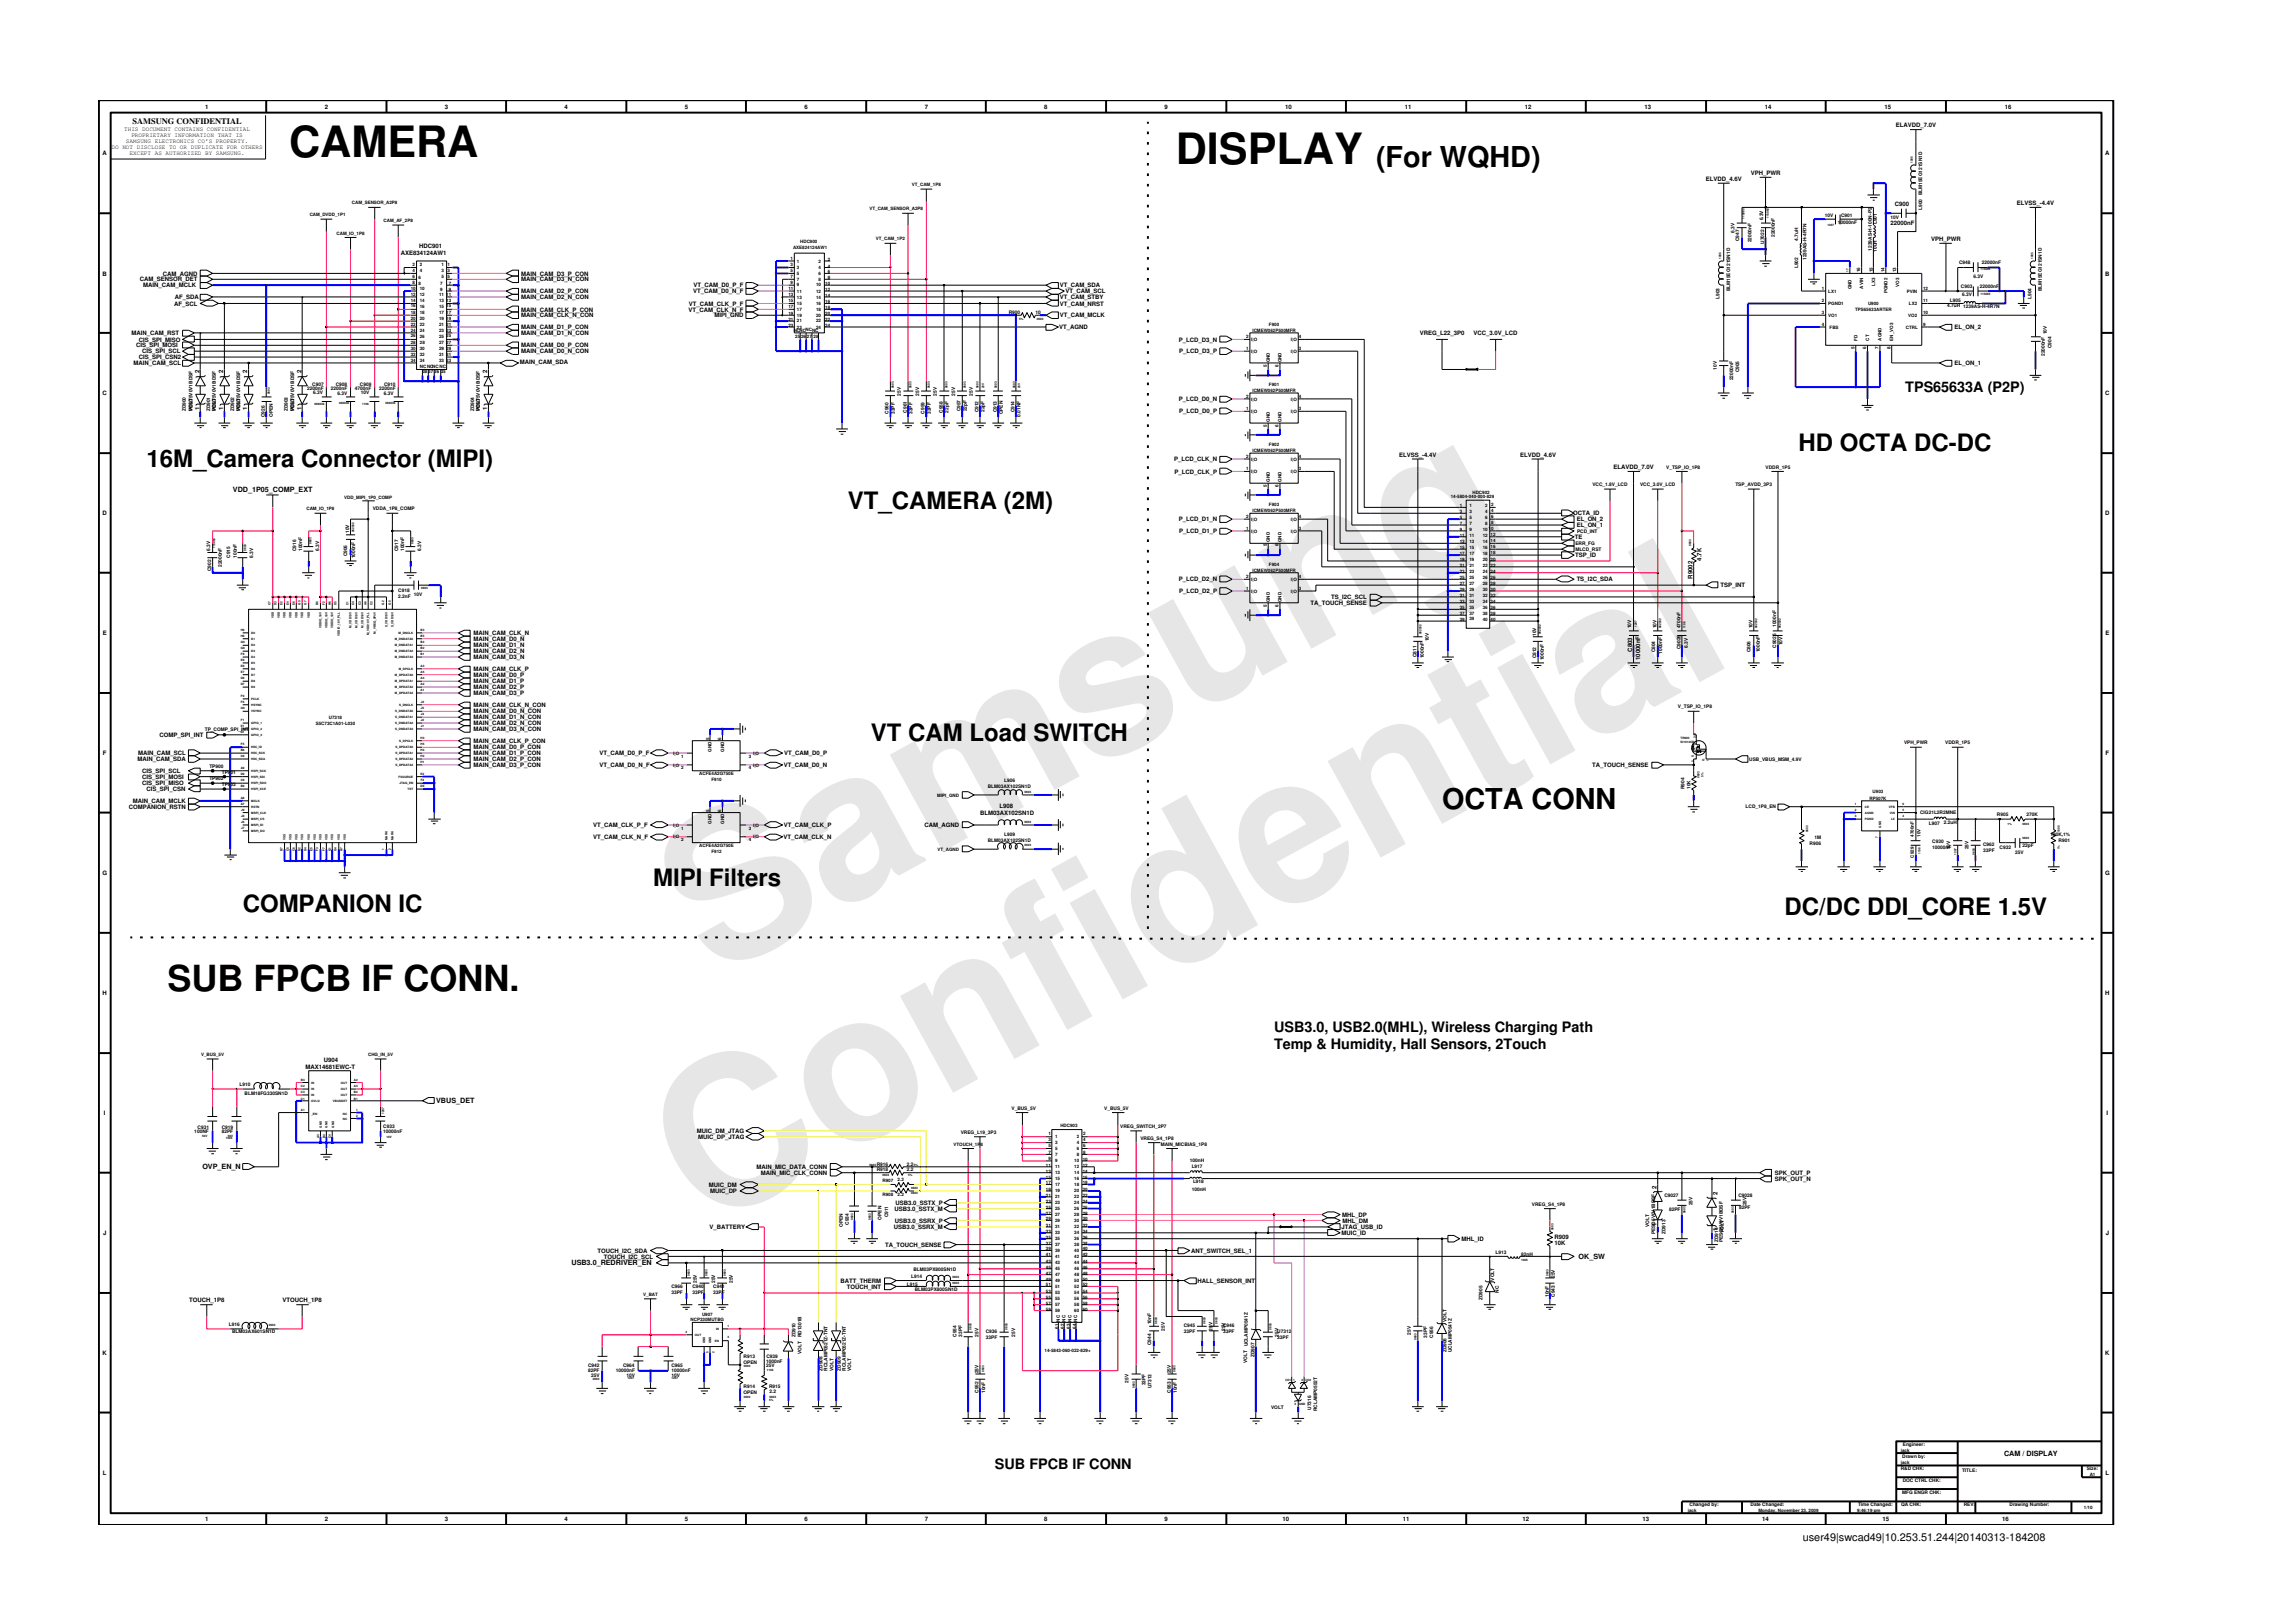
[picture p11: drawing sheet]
<svg xmlns="http://www.w3.org/2000/svg" width="297mm" height="210mm" viewBox="0 0 297 210" stroke-linecap="round" stroke-linejoin="round" font-family="sans-serif">
<defs><g id="words">
<g font-size="26.5" fill="#e6e6e6">
<text x="92.4" y="126.7" transform="rotate(-29 92.4 126.7)">Samsung</text>
<text x="91.1" y="159.4" transform="rotate(-29 91.1 159.4)">Confidential</text>
</g>
<g font-size="5.6">
<text x="37.4" y="20.4">CAMERA</text>
<text x="152.3" y="21.3">DISPLAY</text>
</g>
<text font-size="4.7" x="21.7" y="128.4">SUB FPCB IF CONN.</text>
<g font-size="3.7">
<text x="178.3" y="21.6">(For WQHD)</text>
<text x="186.8" y="104.8">OCTA CONN</text>
</g>
<g font-size="3.1">
<text x="233" y="58.5">HD OCTA DC-DC</text>
<text x="19" y="60.5">16M_Camera Connector (MIPI)</text>
<text x="109.8" y="65.9">VT_CAMERA (2M)</text>
<text x="112.8" y="96">VT CAM Load SWITCH</text>
<text x="31.4" y="118.1">COMPANION IC</text>
<text x="84.6" y="114.8">MIPI Filters</text>
<text x="231.2" y="118.5">DC/DC DDI_CORE 1.5V</text>
</g>
<g font-size="1.9">
<text x="246.8" y="50.8">TPS65633A (P2P)</text>
<text x="165" y="135.8">Temp &amp; Humidity, Hall Sensors, 2Touch</text>
<text x="165" y="133.6">USB3.0, USB2.0(MHL), Wireless Charging Path</text>
<text x="128.9" y="190.4">SUB FPCB IF CONN</text>
</g>
<text font-size="1.4" x="233.5" y="199.7">user49|swcad49|10.253.51.244|20140313-184208</text>
<text font-size="1.1" x="17.2" y="16.1">SAMSUNG CONFIDENTIAL</text>
<g font-size=".9">
<text x="30.2" y="63.7">VDD_1P05_COMP_EXT</text>
<text x="56.5" y="142.9">VBUS_DET</text>
<text x="26.2" y="151.5">OVP_EN_N</text>
<text x="74" y="163.9">USB3.0_REDRIVER_EN</text>
<text x="204.5" y="163.1">OK_SW</text>
<text x="259.6" y="188.7">CAM / DISPLAY</text>
</g>
<g font-size=".8">
<text x="16.1" y="17">THIS DOCUMENT CONTAINS CONFIDENTIAL</text>
<text x="17" y="17.8">PROPRIETARY INFORMATION THAT IS</text>
<text x="26.6" y="14.1">1</text>
<text x="42.1" y="14.1">2</text>
<text x="57.6" y="14.1">3</text>
<text x="73.1" y="14.1">4</text>
<text x="88.7" y="14.1">5</text>
<text x="104.2" y="14.1">6</text>
<text x="119.8" y="14.1">7</text>
<text x="135.3" y="14.1">8</text>
<text x="150.9" y="14.1">9</text>
<text x="166.5" y="14.1">10</text>
<text x="182" y="14.1">11</text>
<text x="197.5" y="14.1">12</text>
<text x="213" y="14.1">13</text>
<text x="228.6" y="14.1">14</text>
<text x="244.1" y="14.1">15</text>
<text x="245.6" y="16.5">ELAVDD_7.0V</text>
<text x="259.7" y="14.1">16</text>
<text x="13.3" y="20.1">A</text>
<text x="14.5" y="19.3">DO NOT DISCLOSE TO OR DUPLICATE FOR OTHERS</text>
<text x="16.3" y="18.5">SAMSUNG ELECTRONICS CO’S PROPERTY.</text>
<text x="16.8" y="20.1">EXCEPT AS AUTHORIZED BY SAMSUNG.</text>
<text x="221" y="23.4">ELVDD_4.6V</text>
<text x="226.8" y="22.7">VPH_PWR</text>
<text x="272.7" y="20.1">A</text>
<text x="244.9" y="29.1">22000nF</text>
<text x="245.5" y="26.7">C900</text>
<text x="261.3" y="26.6">ELVSS_-4.4V</text>
<text x="13.3" y="35.7">B</text>
<text x="21.1" y="35.7">CAM_AGND</text>
<text x="51.9" y="33">AXE834124AW1</text>
<text x="54.3" y="32.1">HDC901</text>
<text x="67.5" y="35.7">MAIN_CAM_D3_P_CON</text>
<text x="250.2" y="31.2">VPH_PWR</text>
<text x="272.7" y="35.7">B</text>
<text x="18.1" y="36.5">CAM_SENSOR_DET</text>
<text x="18.6" y="37.2">MAIN_CAM_MCLK</text>
<text x="22.6" y="39.6">AF_SCL</text>
<text x="22.7" y="38.7">AF_SDA</text>
<text x="67.5" y="40.4">MAIN_CAM_CLK_P_CON</text>
<text x="67.5" y="41.1">MAIN_CAM_CLK_N_CON</text>
<text x="67.5" y="38">MAIN_CAM_D2_P_CON</text>
<text x="67.5" y="38.7">MAIN_CAM_D2_N_CON</text>
<text x="67.5" y="36.5">MAIN_CAM_D3_N_CON</text>
<text x="89.2" y="40.4">VT_CAM_CLK_N_F</text>
<text x="89.2" y="39.6">VT_CAM_CLK_P_F</text>
<text x="89.8" y="38">VT_CAM_D0_N_F</text>
<text x="89.8" y="37.2">VT_CAM_D0_P_F</text>
<text x="92.5" y="41.1">MIPI_GND</text>
<text x="137.3" y="37.2">VT_CAM_SDA</text>
<text x="137.3" y="39.6">VT_CAM_NRST</text>
<text x="137.3" y="41.1">VT_CAM_MCLK</text>
<text x="137.3" y="38.7">VT_CAM_STBY</text>
<text x="138" y="38">VT_CAM_SCL</text>
<text x="17.1" y="43.4">MAIN_CAM_RST</text>
<text x="17.3" y="47.3">MAIN_CAM_SCL</text>
<text x="17.7" y="45">CIS_SPI_MOSI</text>
<text x="18" y="44.3">CIS_SPI_MISO</text>
<text x="18" y="46.5">CIS_SPI_CSN2</text>
<text x="18.4" y="45.8">CIS_SPI_SCL</text>
<text x="67.3" y="47.1">MAIN_CAM_SDA</text>
<text x="67.5" y="43.4">MAIN_CAM_D1_N_CON</text>
<text x="67.5" y="45">MAIN_CAM_D0_P_CON</text>
<text x="67.5" y="45.8">MAIN_CAM_D0_N_CON</text>
<text x="67.5" y="42.6">MAIN_CAM_D1_P_CON</text>
<text x="137.2" y="42.6">VT_AGND</text>
<text x="152.7" y="44.3">P_LCD_D3_N</text>
<text x="152.8" y="45.8">P_LCD_D3_P</text>
<text x="183.9" y="43.4">VREG_L22_3P0</text>
<text x="190.9" y="43.4">VCC_3.0V_LCD</text>
<text x="253.2" y="42.6">EL_ON_2</text>
<text x="253.2" y="47.3">EL_ON_1</text>
<text x="13.3" y="51.2">C</text>
<text x="25.9" y="53.1" transform="rotate(-90 25.9 53.1)">1</text>
<text x="25.9" y="48.4" transform="rotate(-90 25.9 48.4)">2</text>
<text x="28.9" y="53.1" transform="rotate(-90 28.9 53.1)">1</text>
<text x="28.9" y="48.4" transform="rotate(-90 28.9 48.4)">2</text>
<text x="32" y="53.1" transform="rotate(-90 32 53.1)">1</text>
<text x="32" y="48.4" transform="rotate(-90 32 48.4)">2</text>
<text x="39.1" y="53.1" transform="rotate(-90 39.1 53.1)">1</text>
<text x="39.1" y="48.4" transform="rotate(-90 39.1 48.4)">2</text>
<text x="63.1" y="53.1" transform="rotate(-90 63.1 53.1)">1</text>
<text x="63.1" y="48.4" transform="rotate(-90 63.1 48.4)">2</text>
<text x="152.7" y="52">P_LCD_D0_N</text>
<text x="152.8" y="53.6">P_LCD_D0_P</text>
<text x="272.7" y="51.2">C</text>
<text x="152.1" y="59.7">P_LCD_CLK_N</text>
<text x="181.3" y="59.2">ELVSS_-4.4V</text>
<text x="196.9" y="59.2">ELVDD_4.6V</text>
<text x="152.2" y="61.4">P_LCD_CLK_P</text>
<text x="209" y="60.8">ELAVDD_7.0V</text>
<text x="13.3" y="66.8">D</text>
<text x="152.7" y="67.5">P_LCD_D1_N</text>
<text x="152.8" y="69.1">P_LCD_D1_P</text>
<text x="203.8" y="66.8">OCTA_ID</text>
<text x="204" y="69.8">TE</text>
<text x="204.2" y="67.5">EL_ON_2</text>
<text x="204.2" y="68.3">EL_ON_1</text>
<text x="272.7" y="66.8">D</text>
<text x="152.7" y="75.3">P_LCD_D2_N</text>
<text x="152.8" y="76.8">P_LCD_D2_P</text>
<text x="172.4" y="77.6">TS_I2C_SCL</text>
<text x="204.1" y="72.2">TSP_ID</text>
<text x="204.2" y="75.3">TS_I2C_SDA</text>
<text x="219.2" y="75" transform="rotate(-90 219.2 75)">R9002</text>
<text x="220.4" y="72.6" transform="rotate(-90 220.4 72.6)">4.7K</text>
<text x="222.9" y="76.1">TSP_INT</text>
<text x="13.3" y="82.3">E</text>
<text x="61.3" y="82.3">MAIN_CAM_CLK_N</text>
<text x="61.3" y="83.9">MAIN_CAM_D1_N</text>
<text x="61.3" y="83">MAIN_CAM_D0_N</text>
<text x="169.8" y="78.4">TA_TOUCH_SENSE</text>
<text x="272.7" y="82.3">E</text>
<text x="61.3" y="87.7">MAIN_CAM_D0_P</text>
<text x="61.3" y="85.4">MAIN_CAM_D3_N</text>
<text x="61.3" y="84.6">MAIN_CAM_D2_N</text>
<text x="61.3" y="89.3">MAIN_CAM_D2_P</text>
<text x="61.3" y="86.9">MAIN_CAM_CLK_P</text>
<text x="61.3" y="88.5">MAIN_CAM_D1_P</text>
<text x="211.4" y="84.4" transform="rotate(-90 211.4 84.4)">C803</text>
<text x="212.5" y="85.5" transform="rotate(-90 212.5 85.5)">10000nF</text>
<text x="20.7" y="95.5">COMP_SPI_INT</text>
<text x="61.3" y="92.4">MAIN_CAM_D0_N_CON</text>
<text x="61.3" y="94.7">MAIN_CAM_D3_N_CON</text>
<text x="61.3" y="93.9">MAIN_CAM_D2_N_CON</text>
<text x="61.3" y="91.6">MAIN_CAM_CLK_N_CON</text>
<text x="61.3" y="93.2">MAIN_CAM_D1_N_CON</text>
<text x="61.3" y="90.1">MAIN_CAM_D3_P</text>
<text x="13.3" y="97.8">F</text>
<text x="17.8" y="98.6">MAIN_CAM_SDA</text>
<text x="17.9" y="97.8">MAIN_CAM_SCL</text>
<text x="18.4" y="101.7">CIS_SPI_MISO</text>
<text x="18.4" y="100.1">CIS_SPI_SCL</text>
<text x="18.4" y="100.9">CIS_SPI_MOSI</text>
<text x="61.3" y="97.8">MAIN_CAM_D1_P_CON</text>
<text x="61.3" y="97.1">MAIN_CAM_D0_P_CON</text>
<text x="61.3" y="99.4">MAIN_CAM_D3_P_CON</text>
<text x="61.3" y="98.6">MAIN_CAM_D2_P_CON</text>
<text x="61.3" y="96.2">MAIN_CAM_CLK_P_CON</text>
<text x="77.7" y="97.8">VT_CAM_D0_P_F</text>
<text x="77.7" y="99.4">VT_CAM_D0_N_F</text>
<text x="101.5" y="99.4">VT_CAM_D0_N</text>
<text x="101.6" y="97.8">VT_CAM_D0_P</text>
<text x="206.3" y="99.4">TA_TOUCH_SENSE</text>
<text x="272.8" y="97.8">F</text>
<text x="16.7" y="104.8">COMPANION_RSTN</text>
<text x="17.2" y="104">MAIN_CAM_MCLK</text>
<text x="19" y="102.5">CIS_SPI_CSN</text>
<text x="76.8" y="107.2">VT_CAM_CLK_P_F</text>
<text x="101.6" y="107.2">VT_CAM_CLK_P</text>
<text x="119.7" y="107.2">CAM_AGND</text>
<text x="127" y="105.6">BLM03AX102SN1D</text>
<text x="129.5" y="104.6">L908</text>
<text x="13.3" y="113.3">G</text>
<text x="76.8" y="108.7">VT_CAM_CLK_N_F</text>
<text x="101.5" y="108.7">VT_CAM_CLK_N</text>
<text x="272.7" y="113.3">G</text>
<text x="13.3" y="128.9">H</text>
<text x="272.7" y="128.9">H</text>
<text x="41.9" y="137.5">U904</text>
<text x="39.6" y="138.5">MAX14681EWC-T</text>
<text x="13.5" y="144.4">I</text>
<text x="90.3" y="146.8">MUIC_DM_JTAG</text>
<text x="90.5" y="147.5">MUIC_DP_JTAG</text>
<text x="272.9" y="144.4">I</text>
<text x="91.8" y="153.7">MUIC_DM</text>
<text x="92" y="154.6">MUIC_DP</text>
<text x="98" y="151.4">MAIN_MIC_DATA_CONN</text>
<text x="98.5" y="152.2">MAIN_MIC_CLK_CONN</text>
<text x="214.6" y="154" transform="rotate(-90 214.6 154)">2</text>
<text x="222.5" y="154.8" transform="rotate(-90 222.5 154.8)">2</text>
<text x="229.9" y="153">SPK_OUT_N</text>
<text x="229.9" y="152.2">SPK_OUT_P</text>
<text x="13.4" y="160">J</text>
<text x="91.9" y="159.2">V_BATTERY</text>
<text x="114.7" y="161.5">TA_TOUCH_SENSE</text>
<text x="115.8" y="159.2">USB3.0_SSRX_M</text>
<text x="115.9" y="156.9">USB3.0_SSTX_M</text>
<text x="115.9" y="158.4">USB3.0_SSRX_P</text>
<text x="116" y="156.1">USB3.0_SSTX_P</text>
<text x="173.8" y="160">MUIC_ID</text>
<text x="173.8" y="159.2">JTAG_USB_ID</text>
<text x="173.9" y="157.6">MHL_DP</text>
<text x="173.9" y="158.4">MHL_DM</text>
<text x="189.3" y="160.8">MHL_ID</text>
<text x="201.4" y="161.2">10K</text>
<text x="201.4" y="160.5">R909</text>
<text x="214.6" y="158.8" transform="rotate(-90 214.6 158.8)">1</text>
<text x="222.5" y="159.5" transform="rotate(-90 222.5 159.5)">1</text>
<text x="272.8" y="160">J</text>
<text x="77.4" y="162.3">TOUCH_I2C_SDA</text>
<text x="78.2" y="163">TOUCH_I2C_SCL</text>
<text x="108.9" y="166.2">BATT_THERM</text>
<text x="109.7" y="166.9">TOUCH_INT</text>
<text x="154.3" y="162.3">ANT_SWITCH_SEL_1</text>
<text x="155.1" y="166.2">HALL_SENSOR_INT</text>
<text x="24.5" y="168.7">TOUCH_1P8</text>
<text x="36.6" y="168.7">VTOUCH_1P8</text>
<text x="13.3" y="175.5">K</text>
<text x="272.7" y="175.5">K</text>
<text x="13.3" y="191.1">L</text>
<text x="272.8" y="191.1">L</text>
<text x="26.6" y="197.1">1</text>
<text x="42.1" y="197.1">2</text>
<text x="57.6" y="197.1">3</text>
<text x="73.1" y="197.1">4</text>
<text x="88.7" y="197.1">5</text>
<text x="104.2" y="197.1">6</text>
<text x="119.8" y="197.1">7</text>
<text x="135.3" y="197.1">8</text>
<text x="150.9" y="197.1">9</text>
<text x="166.1" y="197.1">10</text>
<text x="181.7" y="197.1">11</text>
<text x="197.2" y="197.1">12</text>
<text x="212.8" y="197.1">13</text>
<text x="228.3" y="197.1">14</text>
<text x="243.9" y="197.1">15</text>
<text x="259.4" y="197.1">16</text>
</g>
<g font-size=".6">
<text x="40.1" y="28">CAM_DVDD_1P1</text>
<text x="45.6" y="26.5">CAM_SENSOR_A2P8</text>
<text x="49.7" y="28.8">CAM_AF_2P8</text>
<text x="112.6" y="27.2">VT_CAM_SENSOR_A2P8</text>
<text x="118.1" y="24.1">VT_CAM_1P8</text>
<text x="228.4" y="28.6" transform="rotate(-90 228.4 28.6)">6.3V</text>
<text x="236.4" y="28.1">10V</text>
<text x="238.1" y="29">10000nF</text>
<text x="238.5" y="28.1">C901</text>
<text x="243.1" y="29" transform="rotate(-90 243.1 29)">L901</text>
<text x="244.9" y="28.4">10V</text>
<text x="249" y="27.2" transform="rotate(-90 249 27.2)">L900</text>
<text x="249" y="25.3" transform="rotate(-90 249 25.3)">BLM15EG121SN1D</text>
<text x="43.6" y="30.4">CAM_IO_1P8</text>
<text x="53.5" y="35.2">4</text>
<text x="53.5" y="34.5">2</text>
<text x="54.4" y="35.2">4</text>
<text x="54.4" y="34.5">2</text>
<text x="57.2" y="35.2">3</text>
<text x="57.2" y="34.5">1</text>
<text x="58" y="35.2">3</text>
<text x="58" y="34.5">1</text>
<text x="102.4" y="34.5">3</text>
<text x="102.4" y="35.3">5</text>
<text x="102.4" y="33.7">1</text>
<text x="102.7" y="32.3">AXE824124AW1</text>
<text x="103.2" y="34.8">3</text>
<text x="103.2" y="35.6">5</text>
<text x="103.2" y="34.1">1</text>
<text x="103.7" y="31.5">HDC900</text>
<text x="106" y="34.8">4</text>
<text x="106" y="35.6">6</text>
<text x="106" y="34.1">2</text>
<text x="107.2" y="35.4">6</text>
<text x="107.2" y="34.7">4</text>
<text x="107.2" y="33.8">2</text>
<text x="113.5" y="31.1">VT_CAM_1P2</text>
<text x="224.7" y="30.2" transform="rotate(-90 224.7 30.2)">6.3V</text>
<text x="225.3" y="31.2" transform="rotate(-90 225.3 31.2)">C947</text>
<text x="226.9" y="31.4" transform="rotate(-90 226.9 31.4)">22000nF</text>
<text x="228.5" y="31.6" transform="rotate(-90 228.5 31.6)">U7022</text>
<text x="229.9" y="30.7" transform="rotate(-90 229.9 30.7)">22000nF</text>
<text x="232.9" y="34.7" transform="rotate(-90 232.9 34.7)">L902</text>
<text x="232.9" y="31.2" transform="rotate(-90 232.9 31.2)">4.7uH</text>
<text x="234" y="33.7" transform="rotate(-90 234 33.7)">1239AS-H-4R7N</text>
<text x="241" y="35.2" transform="rotate(-90 241 35.2)">16</text>
<text x="242.5" y="32.5" transform="rotate(-90 242.5 32.5)">1239AS-H-100N-P2</text>
<text x="242.6" y="35.2" transform="rotate(-90 242.6 35.2)">15</text>
<text x="243.1" y="32.6" transform="rotate(-90 243.1 32.6)">10uH</text>
<text x="244.1" y="35.2" transform="rotate(-90 244.1 35.2)">14</text>
<text x="245.6" y="35.2" transform="rotate(-90 245.6 35.2)">13</text>
<text x="253.8" y="34.2">C948</text>
<text x="256.7" y="34.2">22000nF</text>
<text x="53.2" y="40.7">18</text>
<text x="53.2" y="41.4">20</text>
<text x="53.2" y="37.5">10</text>
<text x="53.2" y="38.4">12</text>
<text x="53.2" y="39.1">14</text>
<text x="53.2" y="39.8">16</text>
<text x="53.5" y="36.8">8</text>
<text x="53.5" y="36">6</text>
<text x="54.2" y="36.9">8</text>
<text x="54.2" y="36.2">6</text>
<text x="54.4" y="38.4">12</text>
<text x="54.4" y="39.1">14</text>
<text x="54.4" y="39.9">16</text>
<text x="54.4" y="40.7">18</text>
<text x="54.4" y="41.4">20</text>
<text x="54.4" y="37.5">10</text>
<text x="56.9" y="40.7">17</text>
<text x="56.9" y="38.4">11</text>
<text x="56.9" y="39.1">13</text>
<text x="56.9" y="39.9">15</text>
<text x="56.9" y="41.4">19 19</text>
<text x="57" y="37.7">9</text>
<text x="57" y="36.9">7</text>
<text x="57.2" y="36">5</text>
<text x="57.8" y="40.7">17</text>
<text x="57.8" y="38.4">11</text>
<text x="57.8" y="39.1">13</text>
<text x="57.8" y="39.8">15</text>
<text x="58" y="36">5</text>
<text x="58.1" y="37.7">9</text>
<text x="58.1" y="36.9">7</text>
<text x="102.1" y="40.8">19</text>
<text x="102.1" y="41.6">21</text>
<text x="102.1" y="37.5">11</text>
<text x="102.1" y="38.4">13</text>
<text x="102.1" y="39.1">15</text>
<text x="102.1" y="39.9">17</text>
<text x="102.4" y="36">7</text>
<text x="102.4" y="36.8">9</text>
<text x="103.2" y="36.4">7</text>
<text x="103.2" y="37.1">9</text>
<text x="103.2" y="41">19</text>
<text x="103.2" y="41.8">21</text>
<text x="103.2" y="38">11</text>
<text x="103.2" y="38.7">13</text>
<text x="103.2" y="39.5">15</text>
<text x="103.2" y="40.2">17</text>
<text x="105.7" y="40.2">18</text>
<text x="105.7" y="41">20</text>
<text x="105.7" y="41.8">22</text>
<text x="105.7" y="37.1">10</text>
<text x="105.7" y="38">12</text>
<text x="105.7" y="39.5">16</text>
<text x="105.7" y="38.7">14</text>
<text x="106" y="36.4">8</text>
<text x="106.9" y="40.1">18</text>
<text x="106.9" y="41.6">22</text>
<text x="106.9" y="40.8">20</text>
<text x="106.9" y="36.9">10</text>
<text x="106.9" y="38.5">14</text>
<text x="106.9" y="37.7">12</text>
<text x="106.9" y="39.3">16</text>
<text x="107.2" y="36.2">8</text>
<text x="130.7" y="40.7">R900</text>
<text x="134.1" y="40.7">10</text>
<text x="222.8" y="38.7" transform="rotate(-90 222.8 38.7)">L903</text>
<text x="224.1" y="37.7" transform="rotate(-90 224.1 37.7)">BLM15EG121SN1D</text>
<text x="236" y="39.1">2</text>
<text x="236" y="40.7">3</text>
<text x="236" y="37.5">1</text>
<text x="236.8" y="39.5">PGND1</text>
<text x="236.8" y="41">VO1</text>
<text x="236.8" y="37.9">LX1</text>
<text x="239.8" y="37.5" transform="rotate(-90 239.8 37.5)">GND</text>
<text x="240.3" y="40.3">TPS65633ARTER</text>
<text x="241.4" y="37.4" transform="rotate(-90 241.4 37.4)">AVIN</text>
<text x="242" y="39.5">U900</text>
<text x="242.9" y="37.1" transform="rotate(-90 242.9 37.1)">LX3</text>
<text x="244.5" y="38" transform="rotate(-90 244.5 38)">PGND2</text>
<text x="246" y="37.2" transform="rotate(-90 246 37.2)">VO3</text>
<text x="247" y="37.9">PVIN</text>
<text x="247.2" y="41">VO2</text>
<text x="247.3" y="39.5">LX2</text>
<text x="249.1" y="40.7">10</text>
<text x="249.1" y="39.1">11</text>
<text x="249.1" y="37.5">12</text>
<text x="252.2" y="39.8">4.7uH 1239AS-H-4R7N</text>
<text x="252.6" y="39.1">L905</text>
<text x="254" y="37.4">C903</text>
<text x="254.2" y="38.3">6.3V</text>
<text x="255.6" y="36">6.3V</text>
<text x="256.5" y="37.4">22000nF</text>
<text x="263.1" y="38.7" transform="rotate(-90 263.1 38.7)">L904</text>
<text x="264.5" y="37.7" transform="rotate(-90 264.5 37.7)">BLM15EG121SN1D</text>
<text x="53.2" y="46.1">32</text>
<text x="53.2" y="46.8">34</text>
<text x="53.2" y="43">24</text>
<text x="53.2" y="45.3">30</text>
<text x="53.2" y="42.2">22</text>
<text x="53.2" y="43.7">26</text>
<text x="53.2" y="44.6">28</text>
<text x="54.4" y="47.6">NCNCNCNC</text>
<text x="54.4" y="46.1">32</text>
<text x="54.4" y="46.9">34</text>
<text x="54.4" y="43">24</text>
<text x="54.4" y="43.8">26</text>
<text x="54.4" y="45.3">30</text>
<text x="54.4" y="42.2">22</text>
<text x="54.4" y="44.6">28</text>
<text x="56.9" y="46.1">31 31</text>
<text x="56.9" y="46.9">33</text>
<text x="56.9" y="43.8">25</text>
<text x="56.9" y="44.6">27</text>
<text x="56.9" y="45.3">29</text>
<text x="56.9" y="42.2">21 21</text>
<text x="56.9" y="43">23</text>
<text x="57.8" y="46.8">33</text>
<text x="57.8" y="43.7">25</text>
<text x="57.8" y="44.6">27</text>
<text x="57.8" y="45.3">29</text>
<text x="57.8" y="43">23</text>
<text x="102.1" y="42.4">23</text>
<text x="102.8" y="43">NCNC</text>
<text x="103" y="43.8">25</text>
<text x="103.2" y="42.6">23</text>
<text x="103.8" y="43.8">26</text>
<text x="104.3" y="42.9">NC</text>
<text x="104.5" y="43.8">27 28</text>
<text x="105.2" y="43">NC</text>
<text x="105.7" y="42.6">24</text>
<text x="106.9" y="42.4">24</text>
<text x="161.4" y="45.3">1</text>
<text x="161.4" y="43.8">2</text>
<text x="162.1" y="45.7">I|O</text>
<text x="162.1" y="44.2">I|O</text>
<text x="162.2" y="43">ICMEW062P500MFR</text>
<text x="164.1" y="47.5" transform="rotate(-90 164.1 47.5)">5</text>
<text x="164.4" y="42.2">F900</text>
<text x="164.5" y="46.9" transform="rotate(-90 164.5 46.9)">GND</text>
<text x="165.6" y="47.5" transform="rotate(-90 165.6 47.5)">6</text>
<text x="166" y="46.9" transform="rotate(-90 166 46.9)">GND</text>
<text x="167.2" y="44.2">I|O</text>
<text x="167.2" y="45.7">I|O</text>
<text x="168.3" y="45.3">3</text>
<text x="168.3" y="43.8">4</text>
<text x="222.4" y="47.9" transform="rotate(-90 222.4 47.9)">10V</text>
<text x="236" y="42.2">4</text>
<text x="237" y="42.6">FBS</text>
<text x="240.2" y="45.2" transform="rotate(-90 240.2 45.2)">5</text>
<text x="240.6" y="44.1" transform="rotate(-90 240.6 44.1)">FD</text>
<text x="241.8" y="45.2" transform="rotate(-90 241.8 45.2)">6</text>
<text x="242.1" y="44.1" transform="rotate(-90 242.1 44.1)">CT</text>
<text x="243.4" y="45.2" transform="rotate(-90 243.4 45.2)">7</text>
<text x="243.7" y="44.1" transform="rotate(-90 243.7 44.1)">AGND</text>
<text x="244.9" y="45.2" transform="rotate(-90 244.9 45.2)">8</text>
<text x="245.3" y="44.1" transform="rotate(-90 245.3 44.1)">EN_VO3</text>
<text x="246.9" y="42.6">CTRL</text>
<text x="249.1" y="42.2">9</text>
<text x="264.9" y="46.1" transform="rotate(-90 264.9 46.1)">22000nF</text>
<text x="265.2" y="43.3" transform="rotate(-90 265.2 43.3)">10V</text>
<text x="265.7" y="45.1" transform="rotate(-90 265.7 45.1)">C904</text>
<text x="24.1" y="53.3" transform="rotate(-90 24.1 53.3)">ZD900</text>
<text x="24.9" y="53.3" transform="rotate(-90 24.9 53.3)">PESD5V0V1BDSF</text>
<text x="24.9" y="53.3" transform="rotate(-90 24.9 53.3)">VOLT</text>
<text x="27.2" y="53.3" transform="rotate(-90 27.2 53.3)">ZD901</text>
<text x="28" y="53.3" transform="rotate(-90 28 53.3)">PESD5V0V1BDSF</text>
<text x="28" y="53.3" transform="rotate(-90 28 53.3)">VOLT</text>
<text x="30.3" y="53.3" transform="rotate(-90 30.3 53.3)">ZD902</text>
<text x="31.1" y="53.3" transform="rotate(-90 31.1 53.3)">VOLT</text>
<text x="31.1" y="53.3" transform="rotate(-90 31.1 53.3)">PESD5V0V1BDSF</text>
<text x="37.3" y="53.3" transform="rotate(-90 37.3 53.3)">ZD903</text>
<text x="38.1" y="53.3" transform="rotate(-90 38.1 53.3)">PESD5V0V1BDSF</text>
<text x="38.1" y="53.3" transform="rotate(-90 38.1 53.3)">VOLT</text>
<text x="39.8" y="50.6">2200nF</text>
<text x="40.5" y="50">C907</text>
<text x="40.6" y="51">6.3V</text>
<text x="42.8" y="50.6">2200nF</text>
<text x="43.5" y="50">C908</text>
<text x="43.7" y="51.2">6.3V</text>
<text x="46" y="50.6">4700nF</text>
<text x="46.6" y="50">C909</text>
<text x="46.8" y="51">10V</text>
<text x="49.1" y="50.6">2200nF</text>
<text x="49.7" y="51.2">6.3V</text>
<text x="49.8" y="50">C910</text>
<text x="54.7" y="48.4">38</text>
<text x="55.5" y="48.4">37</text>
<text x="56.2" y="48.4">36</text>
<text x="57.1" y="48.4">35</text>
<text x="61.4" y="53.3" transform="rotate(-90 61.4 53.3)">ZD904</text>
<text x="62.2" y="53.3" transform="rotate(-90 62.2 53.3)">PESD5V0V1BDSF</text>
<text x="62.2" y="53.3" transform="rotate(-90 62.2 53.3)">VOLT</text>
<text x="115.1" y="53.6" transform="rotate(-90 115.1 53.6)">C960</text>
<text x="115.9" y="53.6" transform="rotate(-90 115.9 53.6)">33PF</text>
<text x="116.7" y="51.3" transform="rotate(-90 116.7 51.3)">25V</text>
<text x="117.5" y="53.5" transform="rotate(-90 117.5 53.5)">C961</text>
<text x="118.2" y="53.6" transform="rotate(-90 118.2 53.6)">33PF</text>
<text x="119.1" y="51.3" transform="rotate(-90 119.1 51.3)">25V</text>
<text x="119.7" y="53.6" transform="rotate(-90 119.7 53.6)">C959</text>
<text x="120.6" y="53.6" transform="rotate(-90 120.6 53.6)">33PF</text>
<text x="121.4" y="51.3" transform="rotate(-90 121.4 51.3)">25V</text>
<text x="122.1" y="53.5" transform="rotate(-90 122.1 53.5)">C958</text>
<text x="122.9" y="53.5" transform="rotate(-90 122.9 53.5)">22pF</text>
<text x="123.7" y="51.3" transform="rotate(-90 123.7 51.3)">25V</text>
<text x="124.4" y="53.3" transform="rotate(-90 124.4 53.3)">C957</text>
<text x="125.3" y="53.3" transform="rotate(-90 125.3 53.3)">22pF</text>
<text x="126" y="51.3" transform="rotate(-90 126 51.3)">25V</text>
<text x="126.8" y="53.4" transform="rotate(-90 126.8 53.4)">C912</text>
<text x="127.5" y="53.4" transform="rotate(-90 127.5 53.4)">22pF</text>
<text x="129.1" y="53.4" transform="rotate(-90 129.1 53.4)">C913</text>
<text x="129.9" y="53.7" transform="rotate(-90 129.9 53.7)">OPEN</text>
<text x="131.4" y="53.4" transform="rotate(-90 131.4 53.4)">C914</text>
<text x="132.2" y="54" transform="rotate(-90 132.2 54)">0.01NF</text>
<text x="161.4" y="53.1">1</text>
<text x="161.4" y="51.6">2</text>
<text x="162.1" y="53.5">I|O</text>
<text x="162.1" y="51.9">I|O</text>
<text x="162.2" y="50.7">ICMEW062P500MFR</text>
<text x="164.4" y="50">F901</text>
<text x="167.2" y="53.5">I|O</text>
<text x="167.2" y="51.9">I|O</text>
<text x="168.3" y="53.1">3</text>
<text x="168.3" y="51.6">4</text>
<text x="224.5" y="49.3" transform="rotate(-90 224.5 49.3)">22000nF</text>
<text x="225.3" y="48.3" transform="rotate(-90 225.3 48.3)">C905</text>
<text x="34.3" y="54" transform="rotate(-90 34.3 54)">C926</text>
<text x="35.3" y="54" transform="rotate(-90 35.3 54)">OPEN</text>
<text x="161.4" y="59.3">2</text>
<text x="162.1" y="59.7">I|O</text>
<text x="162.2" y="58.5">ICMEW062P500MFR</text>
<text x="164.1" y="55.3" transform="rotate(-90 164.1 55.3)">5</text>
<text x="164.4" y="57.8">F902</text>
<text x="164.5" y="54.6" transform="rotate(-90 164.5 54.6)">GND</text>
<text x="165.6" y="55.3" transform="rotate(-90 165.6 55.3)">6</text>
<text x="166" y="54.6" transform="rotate(-90 166 54.6)">GND</text>
<text x="167.2" y="59.7">I|O</text>
<text x="168.3" y="59.3">4</text>
<text x="44.6" y="64.6">VDD_MIPI_1P0_COMP</text>
<text x="161.4" y="60.9">1</text>
<text x="162.1" y="61.3">I|O</text>
<text x="164.1" y="63.1" transform="rotate(-90 164.1 63.1)">5</text>
<text x="164.4" y="65.6">F903</text>
<text x="164.5" y="62.4" transform="rotate(-90 164.5 62.4)">GND</text>
<text x="165.6" y="63.1" transform="rotate(-90 165.6 63.1)">6</text>
<text x="166" y="62.4" transform="rotate(-90 166 62.4)">GND</text>
<text x="167.2" y="61.3">I|O</text>
<text x="168.3" y="60.9">3</text>
<text x="187.9" y="64.5">14-5804-040-000-829</text>
<text x="189.1" y="65.7">1</text>
<text x="190.4" y="65.7">1</text>
<text x="190.7" y="64">HDC902</text>
<text x="192.4" y="65.7">2</text>
<text x="193.2" y="65.6">2</text>
<text x="206.3" y="63">VCC_1.8V_LCD</text>
<text x="212.5" y="63">VCC_3.0V_LCD</text>
<text x="215.8" y="60.7">V_TSP_IO_1P8</text>
<text x="224.8" y="63">TSP_AVDD_3P3</text>
<text x="228.7" y="60.7">VDDR_1P5</text>
<text x="27.2" y="71.3" transform="rotate(-90 27.2 71.3)">6.3V</text>
<text x="38.4" y="71.4" transform="rotate(-90 38.4 71.4)">C916</text>
<text x="39.1" y="71.4" transform="rotate(-90 39.1 71.4)">100nF</text>
<text x="39.7" y="66.1">CAM_IO_1P8</text>
<text x="41.3" y="71.4" transform="rotate(-90 41.3 71.4)">6.3V</text>
<text x="45.2" y="69" transform="rotate(-90 45.2 69)">10V</text>
<text x="48.3" y="66.1">VDDA_1P8_COMP</text>
<text x="51.6" y="71.4" transform="rotate(-90 51.6 71.4)">C917</text>
<text x="52.4" y="71.4" transform="rotate(-90 52.4 71.4)">100nF</text>
<text x="54.6" y="71.4" transform="rotate(-90 54.6 71.4)">6.3V</text>
<text x="161.4" y="68.6">1</text>
<text x="161.4" y="67.1">2</text>
<text x="162.1" y="69">I|O</text>
<text x="162.1" y="67.5">I|O</text>
<text x="162.2" y="66.3">ICMEW062P500MFR</text>
<text x="164.1" y="70.8" transform="rotate(-90 164.1 70.8)">5</text>
<text x="164.5" y="70.2" transform="rotate(-90 164.5 70.2)">GND</text>
<text x="165.6" y="70.8" transform="rotate(-90 165.6 70.8)">6</text>
<text x="166" y="70.2" transform="rotate(-90 166 70.2)">GND</text>
<text x="167.2" y="69">I|O</text>
<text x="167.2" y="67.5">I|O</text>
<text x="168.3" y="67.1">4</text>
<text x="168.3" y="68.6">3</text>
<text x="189.1" y="68">7</text>
<text x="189.1" y="68.8">9</text>
<text x="189.1" y="67.3">5</text>
<text x="189.1" y="66.5">3</text>
<text x="189.1" y="71.1">15</text>
<text x="189.1" y="71.9">17</text>
<text x="189.1" y="69.5">11</text>
<text x="189.1" y="70.4">13</text>
<text x="190.4" y="68">7</text>
<text x="190.4" y="68.8">9</text>
<text x="190.4" y="67.3">5</text>
<text x="190.4" y="66.5">3</text>
<text x="190.4" y="71.1">15</text>
<text x="190.4" y="71.9">17</text>
<text x="190.4" y="69.5">11</text>
<text x="190.4" y="70.4">13</text>
<text x="192.1" y="70.4">14</text>
<text x="192.1" y="71.1">16</text>
<text x="192.1" y="71.9">18</text>
<text x="192.1" y="68.8">10</text>
<text x="192.1" y="69.5">12</text>
<text x="192.4" y="67.3">6</text>
<text x="192.4" y="68">8</text>
<text x="192.4" y="66.5">4</text>
<text x="192.8" y="68.6">10</text>
<text x="193.1" y="70.2">14</text>
<text x="193.1" y="71">16</text>
<text x="193.1" y="71.7">18</text>
<text x="193.1" y="69.5">12</text>
<text x="193.2" y="67.8">8</text>
<text x="193.2" y="66.3">4</text>
<text x="193.2" y="67.1">6</text>
<text x="204.1" y="70.6">ERR_FG</text>
<text x="204.1" y="71.4">MLCD_RST</text>
<text x="204.3" y="69">PCD_INT</text>
<text x="27.4" y="74" transform="rotate(-90 27.4 74)">C902</text>
<text x="28.7" y="73.5" transform="rotate(-90 28.7 73.5)">22000nF</text>
<text x="29.8" y="72.2" transform="rotate(-90 29.8 72.2)">C915</text>
<text x="30.7" y="72.2" transform="rotate(-90 30.7 72.2)">100nF</text>
<text x="32.8" y="72.2" transform="rotate(-90 32.8 72.2)">6.3V</text>
<text x="45" y="72.1" transform="rotate(-90 45 72.1)">C906</text>
<text x="46" y="72.3" transform="rotate(-90 46 72.3)">1000nF</text>
<text x="51.6" y="77.5">2.2nF</text>
<text x="51.6" y="76.7">C918</text>
<text x="53.6" y="77.2">10V</text>
<text x="161.4" y="76.4">1</text>
<text x="161.4" y="74.9">2</text>
<text x="162.1" y="76.8">I|O</text>
<text x="162.1" y="75.3">I|O</text>
<text x="162.2" y="74.1">ICMEW062P500MFR</text>
<text x="164.4" y="73.3">F904</text>
<text x="167.2" y="76.8">I|O</text>
<text x="167.2" y="75.3">I|O</text>
<text x="168.3" y="76.4">3</text>
<text x="168.3" y="74.9">4</text>
<text x="189.1" y="76.6">29</text>
<text x="189.1" y="77.3">31</text>
<text x="189.1" y="73.4">21</text>
<text x="189.1" y="74.2">23</text>
<text x="189.1" y="75">25</text>
<text x="189.1" y="75.8">27</text>
<text x="189.1" y="72.7">19</text>
<text x="190.4" y="76.6">29</text>
<text x="190.4" y="77.3">31</text>
<text x="190.4" y="73.4">21</text>
<text x="190.4" y="74.2">23</text>
<text x="190.4" y="75">25</text>
<text x="190.4" y="75.8">27</text>
<text x="190.4" y="72.7">19</text>
<text x="192.1" y="76.6">30 30</text>
<text x="192.1" y="77.3">32</text>
<text x="192.1" y="73.4">22 22</text>
<text x="192.1" y="74.2">24</text>
<text x="192.1" y="75">26 26</text>
<text x="192.1" y="75.8">28</text>
<text x="192.1" y="72.7">20</text>
<text x="193.1" y="77.3">32</text>
<text x="193.1" y="74.2">24</text>
<text x="193.1" y="75.8">28</text>
<text x="193.1" y="72.7">20</text>
<text x="164.1" y="78.6" transform="rotate(-90 164.1 78.6)">5</text>
<text x="164.5" y="78" transform="rotate(-90 164.5 78)">GND</text>
<text x="165.6" y="78.6" transform="rotate(-90 165.6 78.6)">6</text>
<text x="166" y="78" transform="rotate(-90 166 78)">GND</text>
<text x="185.1" y="83.1" transform="rotate(-90 185.1 83.1)">10V</text>
<text x="189.1" y="79.7">37</text>
<text x="189.1" y="80.5">39</text>
<text x="189.1" y="78.1">33</text>
<text x="189.1" y="78.9">35</text>
<text x="190.4" y="79.7">37</text>
<text x="190.4" y="80.3">39</text>
<text x="190.4" y="78.1">33</text>
<text x="190.4" y="78.9">35</text>
<text x="192.1" y="78.9">36</text>
<text x="192.1" y="79.7">38 38</text>
<text x="192.1" y="80.5">40</text>
<text x="192.1" y="78.1">34 34</text>
<text x="193.1" y="78.9">36</text>
<text x="193.1" y="80.5">40</text>
<text x="199" y="82.4" transform="rotate(-90 199 82.4)">10V</text>
<text x="211.3" y="81.4" transform="rotate(-90 211.3 81.4)">10V</text>
<text x="214.6" y="81.4" transform="rotate(-90 214.6 81.4)">10V</text>
<text x="217.7" y="81.4" transform="rotate(-90 217.7 81.4)">4700nF</text>
<text x="218.6" y="83.9" transform="rotate(-90 218.6 83.9)">6.3V</text>
<text x="227" y="81.4" transform="rotate(-90 227 81.4)">10V</text>
<text x="230.1" y="83.9" transform="rotate(-90 230.1 83.9)">C9025</text>
<text x="230.1" y="81.2" transform="rotate(-90 230.1 81.2)">1000nF</text>
<text x="230.9" y="83.6" transform="rotate(-90 230.9 83.6)">10V</text>
<text x="183.5" y="85.1" transform="rotate(-90 183.5 85.1)">C811</text>
<text x="184.4" y="85.3" transform="rotate(-90 184.4 85.3)">1000nF</text>
<text x="199" y="85.3" transform="rotate(-90 199 85.3)">C812</text>
<text x="200" y="85.5" transform="rotate(-90 200 85.5)">1000nF</text>
<text x="214.4" y="84.5" transform="rotate(-90 214.4 84.5)">C804</text>
<text x="215.3" y="84.7" transform="rotate(-90 215.3 84.7)">1000nF</text>
<text x="217.7" y="84.1" transform="rotate(-90 217.7 84.1)">C9026</text>
<text x="226.8" y="84.5" transform="rotate(-90 226.8 84.5)">C806</text>
<text x="228" y="84.5" transform="rotate(-90 228 84.5)">1000nF</text>
<text x="26.5" y="94.7">TP_COMP_SPI_INT</text>
<text x="40.9" y="93.9">S5C73C1A01-L030</text>
<text x="42.6" y="93.1">U7318</text>
<text x="91.9" y="95.9" transform="rotate(-90 91.9 95.9)">5</text>
<text x="93.4" y="95.9" transform="rotate(-90 93.4 95.9)">6</text>
<text x="217.4" y="91.8">V_TSP_IO_1P8</text>
<text x="27.1" y="101.1">TP902</text>
<text x="27.1" y="99.5">TP900</text>
<text x="28.7" y="100.3">TP901</text>
<text x="28.7" y="101.9">TP903</text>
<text x="87.2" y="97.8">I|O</text>
<text x="87.2" y="99.3">I|O</text>
<text x="88.3" y="98.2">1</text>
<text x="88.3" y="99.7">2</text>
<text x="90.6" y="100.4">ACFE4A2G750E</text>
<text x="92.2" y="101.2">F910</text>
<text x="92.2" y="97.4" transform="rotate(-90 92.2 97.4)">GND</text>
<text x="93.8" y="97.4" transform="rotate(-90 93.8 97.4)">GND</text>
<text x="97" y="98.2">3</text>
<text x="97" y="99.7">4</text>
<text x="97.6" y="97.8">I|O</text>
<text x="97.6" y="99.3">I|O</text>
<text x="130.1" y="101.3">L906</text>
<text x="226.6" y="98.6">USB_VBUS_MSM_4.9V</text>
<text x="246.6" y="96.4">VPH_PWR</text>
<text x="252" y="96.4">VDDR_1P5</text>
<text x="87.2" y="107.1">I|O</text>
<text x="88.3" y="107.5">1</text>
<text x="91.9" y="105.2" transform="rotate(-90 91.9 105.2)">5</text>
<text x="92.2" y="106.7" transform="rotate(-90 92.2 106.7)">GND</text>
<text x="93.4" y="105.2" transform="rotate(-90 93.4 105.2)">6</text>
<text x="93.8" y="106.7" transform="rotate(-90 93.8 106.7)">GND</text>
<text x="97" y="107.5">3</text>
<text x="97.6" y="107.1">I|O</text>
<text x="121.4" y="103.2">MIPI_GND</text>
<text x="128" y="102">BLM03AX102SN1D</text>
<text x="218.2" y="102.2" transform="rotate(-90 218.2 102.2)">R904</text>
<text x="219" y="102.2" transform="rotate(-90 219 102.2)">10K</text>
<text x="226.1" y="104.7">LCD_1P8_EN</text>
<text x="242.2" y="103.6">RP507K</text>
<text x="242.6" y="102.8">U903</text>
<text x="248.7" y="105.5">CIG21L2R2MNE</text>
<text x="249.9" y="106.9">L907</text>
<text x="251.8" y="106.7">2.2uH</text>
<text x="258.7" y="105.7">R905</text>
<text x="262.5" y="105.7">270K</text>
<text x="87.2" y="108.6">I|O</text>
<text x="88.3" y="109">2</text>
<text x="90.6" y="109.8">ACFE4A2G750E</text>
<text x="92.2" y="110.5">F912</text>
<text x="97" y="109">4</text>
<text x="97.6" y="108.6">I|O</text>
<text x="121.5" y="110.2">VT_AGND</text>
<text x="128" y="109.1">BLM03AX102SN1D</text>
<text x="130.1" y="108.3">L909</text>
<text x="234.4" y="109.5">R906</text>
<text x="235" y="108.7">1M</text>
<text x="247.9" y="111.1" transform="rotate(-90 247.9 111.1)">C929</text>
<text x="247.9" y="108.4" transform="rotate(-90 247.9 108.4)">4700nF</text>
<text x="248.8" y="108.4" transform="rotate(-90 248.8 108.4)">10V</text>
<text x="250.3" y="109.2">C930</text>
<text x="250.3" y="110">10000nF</text>
<text x="252.6" y="110" transform="rotate(-90 252.6 110)">10V</text>
<text x="255" y="110" transform="rotate(-90 255 110)">25V</text>
<text x="256.9" y="110.3">33PF</text>
<text x="256.9" y="109.6">C962</text>
<text x="259" y="110">C932</text>
<text x="261.1" y="110.6">25V</text>
<text x="262" y="109.8">22pF</text>
<text x="265.6" y="108.3">180K,1%</text>
<text x="266.7" y="109">R901</text>
<text x="26.1" y="136.8">V_BUS_5V</text>
<text x="47.7" y="136.8">CHG_IN_5V</text>
<text x="31" y="140.7">L910</text>
<text x="31.7" y="141.8">BLM18FG330SN1D</text>
<text x="131" y="143.8">V_BUS_5V</text>
<text x="143.1" y="143.8">V_BUS_5V</text>
<text x="25.2" y="146.8">100NF</text>
<text x="25.6" y="146.2">C931</text>
<text x="28.7" y="146.8">82PF</text>
<text x="28.7" y="146.2">C919</text>
<text x="49.6" y="146.1">C933</text>
<text x="49.6" y="146.8">10000nF</text>
<text x="123.5" y="148.4">VTOUCH_1P8</text>
<text x="124.5" y="146.9">VREG_L19_3P3</text>
<text x="135.8" y="148.6">5</text>
<text x="135.8" y="147.9">3</text>
<text x="135.8" y="149.5">7</text>
<text x="135.8" y="147.1">1</text>
<text x="136.7" y="149">5</text>
<text x="136.7" y="148.2">3</text>
<text x="136.7" y="149.8">7</text>
<text x="136.7" y="147.4">1</text>
<text x="137.4" y="146">HDC903</text>
<text x="139.5" y="148.2">4</text>
<text x="139.5" y="149">6</text>
<text x="139.5" y="149.8">8</text>
<text x="139.5" y="147.4">2</text>
<text x="140.3" y="147.9">4</text>
<text x="140.3" y="148.6">6</text>
<text x="140.3" y="149.5">8</text>
<text x="140.3" y="147.1">2</text>
<text x="145.1" y="146.1">VREG_SWITCH_2P7</text>
<text x="147.7" y="147.7">VREG_S4_1P8</text>
<text x="150.4" y="148.4">MAIN_MICBIAS_1P8</text>
<text x="113.6" y="151.8">R918</text>
<text x="113.6" y="151">R916</text>
<text x="114.3" y="153.1">R907</text>
<text x="114.3" y="154.9">R908</text>
<text x="116.3" y="152.9">2.2</text>
<text x="116.3" y="154.9">2.2</text>
<text x="117.5" y="151.8">2.2</text>
<text x="117.5" y="151">2.2</text>
<text x="135.5" y="155.1">21</text>
<text x="135.5" y="155.8">23</text>
<text x="135.5" y="152.7">15</text>
<text x="135.5" y="153.4">17</text>
<text x="135.5" y="154.3">19</text>
<text x="135.5" y="151.2">11</text>
<text x="135.5" y="151.9">13</text>
<text x="135.8" y="150.2">9</text>
<text x="136.7" y="155.2">21</text>
<text x="136.7" y="156">23</text>
<text x="136.7" y="152.9">15</text>
<text x="136.7" y="150.6">9</text>
<text x="136.7" y="153.7">17</text>
<text x="136.7" y="154.5">19</text>
<text x="136.7" y="151.3">11</text>
<text x="136.7" y="152.1">13</text>
<text x="139.2" y="155.2">22</text>
<text x="139.2" y="152.1">14</text>
<text x="139.2" y="156">24</text>
<text x="139.2" y="152.9">16</text>
<text x="139.2" y="153.7">18</text>
<text x="139.2" y="154.5">20</text>
<text x="139.2" y="150.6">10</text>
<text x="139.2" y="151.3">12</text>
<text x="140.3" y="155.1">22</text>
<text x="140.3" y="151.9">14</text>
<text x="140.3" y="155.8">24</text>
<text x="140.3" y="152.7">16</text>
<text x="140.3" y="153.4">18</text>
<text x="140.3" y="154.3">20</text>
<text x="140.3" y="150.4">10</text>
<text x="140.3" y="151.2">12</text>
<text x="154.1" y="150.6">100nH</text>
<text x="154.4" y="154.3">100nH</text>
<text x="154.4" y="151.3">L917</text>
<text x="154.5" y="153.3">L918</text>
<text x="215.6" y="155.1">C9027</text>
<text x="225.2" y="155.1">C9028</text>
<text x="109.2" y="158.9" transform="rotate(-90 109.2 158.9)">OPEN</text>
<text x="110" y="158.7" transform="rotate(-90 110 158.7)">C934</text>
<text x="114.2" y="158" transform="rotate(-90 114.2 158)">OPEN</text>
<text x="115" y="157.7" transform="rotate(-90 115 157.7)">C911</text>
<text x="135.5" y="161.2">37</text>
<text x="135.5" y="158.1">29</text>
<text x="135.5" y="158.9">31</text>
<text x="135.5" y="162">39</text>
<text x="135.5" y="159.7">33</text>
<text x="135.5" y="160.5">35</text>
<text x="135.5" y="157.3">27</text>
<text x="135.5" y="156.6">25</text>
<text x="136.7" y="161.4">37</text>
<text x="136.7" y="158.4">29</text>
<text x="136.7" y="159.1">31</text>
<text x="136.7" y="159.9">33</text>
<text x="136.7" y="160.6">35</text>
<text x="136.7" y="157.6">27</text>
<text x="136.7" y="156.7">25</text>
<text x="139.2" y="160.6">36</text>
<text x="139.2" y="158.4">30</text>
<text x="139.2" y="161.4">38</text>
<text x="139.2" y="159.1">32</text>
<text x="139.2" y="159.9">34</text>
<text x="139.2" y="157.6">28</text>
<text x="139.2" y="156.7">26</text>
<text x="140.3" y="160.5">36</text>
<text x="140.3" y="158.1">30</text>
<text x="140.3" y="161.2">38</text>
<text x="140.3" y="158.9">32</text>
<text x="140.3" y="162">40</text>
<text x="140.3" y="159.7">34</text>
<text x="140.3" y="157.3">28</text>
<text x="140.3" y="156.6">26</text>
<text x="198.4" y="156.2">VREG_S4_1P8</text>
<text x="213.6" y="158.9" transform="rotate(-90 213.6 158.9)">VOLT</text>
<text x="214.4" y="159.9" transform="rotate(-90 214.4 159.9)">PESD5V0V1BDSF</text>
<text x="215.8" y="159.9" transform="rotate(-90 215.8 159.9)">ZD913</text>
<text x="216.2" y="156.9">82PF</text>
<text x="219.2" y="156.2" transform="rotate(-90 219.2 156.2)">25V</text>
<text x="222.6" y="160.9" transform="rotate(-90 222.6 160.9)">ZD914</text>
<text x="223.2" y="160.9" transform="rotate(-90 223.2 160.9)">PESD5V0V1BDSF</text>
<text x="223.3" y="159.7" transform="rotate(-90 223.3 159.7)">VOLT</text>
<text x="225.3" y="156.6">82PF</text>
<text x="226.3" y="156.2" transform="rotate(-90 226.3 156.2)">25V</text>
<text x="83.3" y="167.9">V_BAT</text>
<text x="87" y="166.9">C966</text>
<text x="87" y="167.7">33PF</text>
<text x="89.7" y="166.9">C940</text>
<text x="89.7" y="167.7">33PF</text>
<text x="90.3" y="166.2" transform="rotate(-90 90.3 166.2)">25V</text>
<text x="92.4" y="167.7">33PF</text>
<text x="92.4" y="166.9">C941</text>
<text x="92.7" y="166.2" transform="rotate(-90 92.7 166.2)">25V</text>
<text x="94.9" y="166.2" transform="rotate(-90 94.9 166.2)">25V</text>
<text x="117.5" y="166.5">L915</text>
<text x="118.1" y="165.5">L914</text>
<text x="118.3" y="164.6">BLM03PX800SN1D</text>
<text x="118.5" y="167.3">BLM03PX800SN1D</text>
<text x="135.5" y="165.9">49</text>
<text x="135.5" y="165.1">47</text>
<text x="135.5" y="162.8">41</text>
<text x="135.5" y="164.4">45</text>
<text x="135.5" y="163.6">43</text>
<text x="135.5" y="167.5">53</text>
<text x="135.5" y="166.7">51</text>
<text x="136.7" y="166.1">49</text>
<text x="136.7" y="165.3">47</text>
<text x="136.7" y="162.2">39</text>
<text x="136.7" y="163">41</text>
<text x="136.7" y="164.5">45</text>
<text x="136.7" y="163.8">43</text>
<text x="136.7" y="167.7">53</text>
<text x="136.7" y="166.9">51</text>
<text x="139.2" y="165.3">48</text>
<text x="139.2" y="163">42</text>
<text x="139.2" y="162.2">40</text>
<text x="139.2" y="164.5">46</text>
<text x="139.2" y="163.8">44</text>
<text x="139.2" y="167.7">54</text>
<text x="139.2" y="166.1">50</text>
<text x="139.2" y="166.9">52</text>
<text x="140.3" y="165.1">48</text>
<text x="140.3" y="162.8">42</text>
<text x="140.3" y="164.4">46</text>
<text x="140.3" y="163.6">44</text>
<text x="140.3" y="167.5">54</text>
<text x="140.3" y="165.9">50</text>
<text x="140.3" y="166.7">52</text>
<text x="193.6" y="165.9" transform="rotate(-90 193.6 165.9)">VOLT</text>
<text x="193.7" y="162.5">L913</text>
<text x="194.2" y="167.5" transform="rotate(-90 194.2 167.5)">NC</text>
<text x="197" y="162.7">82nH</text>
<text x="201.4" y="165.6" transform="rotate(-90 201.4 165.6)">25V</text>
<text x="29.7" y="171.8">L916</text>
<text x="30.1" y="172.7">BLM03AX601SN1D</text>
<text x="89.5" y="171.2">NCP330MUTBG</text>
<text x="90.9" y="170.4">U907</text>
<text x="103.1" y="173.3" transform="rotate(-90 103.1 173.3)">ZD910</text>
<text x="103.8" y="173.3" transform="rotate(-90 103.8 173.3)">RD1301B</text>
<text x="123.9" y="173.2" transform="rotate(-90 123.9 173.2)">C954</text>
<text x="124.7" y="173.2" transform="rotate(-90 124.7 173.2)">33PF</text>
<text x="126.8" y="173.2" transform="rotate(-90 126.8 173.2)">25V</text>
<text x="127.7" y="172.7">C936</text>
<text x="127.7" y="173.5">33PF</text>
<text x="131.5" y="173.2" transform="rotate(-90 131.5 173.2)">25V</text>
<text x="135.5" y="169.8">59</text>
<text x="135.5" y="169">57</text>
<text x="135.5" y="168.3">55</text>
<text x="136.7" y="170">59</text>
<text x="136.7" y="169.2">57</text>
<text x="136.7" y="168.4">55</text>
<text x="137.1" y="172.2" transform="rotate(-90 137.1 172.2)">61</text>
<text x="137.3" y="171.2" transform="rotate(-90 137.3 171.2)">NC</text>
<text x="137.9" y="172.2" transform="rotate(-90 137.9 172.2)">62</text>
<text x="138" y="171.2" transform="rotate(-90 138 171.2)">NC</text>
<text x="138.6" y="172.2" transform="rotate(-90 138.6 172.2)">63</text>
<text x="138.8" y="171.2" transform="rotate(-90 138.8 171.2)">NC</text>
<text x="139.2" y="170">60</text>
<text x="139.2" y="169.2">58</text>
<text x="139.2" y="168.4">56</text>
<text x="139.4" y="172.2" transform="rotate(-90 139.4 172.2)">64</text>
<text x="139.6" y="171.2" transform="rotate(-90 139.6 171.2)">NC</text>
<text x="140.3" y="169.8">60</text>
<text x="140.3" y="169">58</text>
<text x="140.3" y="168.3">56</text>
<text x="149.1" y="171.6" transform="rotate(-90 149.1 171.6)">10nF</text>
<text x="150.9" y="172.4" transform="rotate(-90 150.9 172.4)">25V</text>
<text x="153.4" y="172.7">33PF</text>
<text x="153.4" y="171.9">C945</text>
<text x="157.1" y="172.4" transform="rotate(-90 157.1 172.4)">25V</text>
<text x="158.4" y="172.7">33PF</text>
<text x="158.4" y="171.9">C946</text>
<text x="158.7" y="172.4" transform="rotate(-90 158.7 172.4)">25V</text>
<text x="165.5" y="173.5">33PF</text>
<text x="165.5" y="172.7">U7312</text>
<text x="165.6" y="173.2" transform="rotate(-90 165.6 173.2)">25V</text>
<text x="182.8" y="172.9" transform="rotate(-90 182.8 172.9)">25V</text>
<text x="184.9" y="173.3" transform="rotate(-90 184.9 173.3)">33PF</text>
<text x="185.7" y="173.3" transform="rotate(-90 185.7 173.3)">C956</text>
<text x="187.4" y="171.3" transform="rotate(-90 187.4 171.3)">VOLT</text>
<text x="192.1" y="168.4" transform="rotate(-90 192.1 168.4)">ZD905</text>
<text x="200.6" y="168" transform="rotate(-90 200.6 168)">10nF</text>
<text x="201.4" y="168" transform="rotate(-90 201.4 168)">C943</text>
<text x="76.2" y="177.2">C942</text>
<text x="76.2" y="177.7">82PF</text>
<text x="76.6" y="178.3">25V</text>
<text x="79.8" y="177.7">10000nF</text>
<text x="80.7" y="177.2">C964</text>
<text x="81.1" y="178.3">10V</text>
<text x="87" y="178.3">10V</text>
<text x="87" y="177.7">10000nF</text>
<text x="87" y="177.2">C965</text>
<text x="96.3" y="176.7">OPEN</text>
<text x="96.3" y="179.9">R914</text>
<text x="96.3" y="176">R913</text>
<text x="99.2" y="176.6">1000nF</text>
<text x="99.3" y="177.2">25V</text>
<text x="99.3" y="176">C939</text>
<text x="99.6" y="179.9">R915</text>
<text x="103.8" y="175.4" transform="rotate(-90 103.8 175.4)">VOLT</text>
<text x="106.5" y="177.6" transform="rotate(-90 106.5 177.6)">ZD908</text>
<text x="107.2" y="177.6" transform="rotate(-90 107.2 177.6)">RCLAMP0521Z-TNT</text>
<text x="108" y="177.6" transform="rotate(-90 108 177.6)">VOLT</text>
<text x="108.9" y="177.6" transform="rotate(-90 108.9 177.6)">ZD909</text>
<text x="109.6" y="177.6" transform="rotate(-90 109.6 177.6)">RCLAMP0521Z-TNT</text>
<text x="110.3" y="177.6" transform="rotate(-90 110.3 177.6)">VOLT</text>
<text x="126.8" y="177.9" transform="rotate(-90 126.8 177.9)">25V</text>
<text x="135.3" y="175.2">14-5843-060-022-829+</text>
<text x="146.2" y="179.1" transform="rotate(-90 146.2 179.1)">25V</text>
<text x="148.4" y="179.5" transform="rotate(-90 148.4 179.5)">33PF</text>
<text x="149.1" y="174.3" transform="rotate(-90 149.1 174.3)">C944</text>
<text x="149.2" y="179.8" transform="rotate(-90 149.2 179.8)">U7313</text>
<text x="151.7" y="177.9" transform="rotate(-90 151.7 177.9)">25V</text>
<text x="161.6" y="176.6" transform="rotate(-90 161.6 176.6)">VOLT</text>
<text x="161.7" y="174.4" transform="rotate(-90 161.7 174.4)">UCLAMP0541Z</text>
<text x="162.5" y="175.8" transform="rotate(-90 162.5 175.8)">ZD907</text>
<text x="187.4" y="175.2" transform="rotate(-90 187.4 175.2)">ZD906</text>
<text x="188.1" y="175.2" transform="rotate(-90 188.1 175.2)">UCLAMP0541Z</text>
<text x="96.3" y="180.6">OPEN</text>
<text x="99.7" y="180.5">2.2</text>
<text x="126.8" y="180.5" transform="rotate(-90 126.8 180.5)">C952</text>
<text x="127.6" y="180.5" transform="rotate(-90 127.6 180.5)">10nF</text>
<text x="151.7" y="180.4" transform="rotate(-90 151.7 180.4)">C953</text>
<text x="152.4" y="180.4" transform="rotate(-90 152.4 180.4)">10nF</text>
<text x="164.7" y="182.5">VOLT</text>
<text x="169.9" y="182.7" transform="rotate(-90 169.9 182.7)">U7316</text>
<text x="170.6" y="182.8" transform="rotate(-90 170.6 182.8)">RCLAMP0552T</text>
<text x="246.2" y="190.4">R&amp;D CHK:</text>
<text x="246.2" y="188.1">jack</text>
<text x="246.2" y="189.6">jack</text>
<text x="246.4" y="188.9">Drawn by:</text>
<text x="246.5" y="187.4">Engineer:</text>
<text x="254.2" y="190.7">TITLE:</text>
<text x="270.3" y="190.4">Size:</text>
<text x="270.7" y="191.2">A1</text>
<text x="218.6" y="195.9">jack</text>
<text x="218.9" y="195.1">Changed by:</text>
<text x="226.8" y="195.1">Date Changed:</text>
<text x="227.8" y="195.9">Monday, November 23, 2009</text>
<text x="240.6" y="195.9">9:46:19 pm</text>
<text x="240.7" y="195.1">Time Changed:</text>
<text x="246.3" y="195.1">QA CHK:</text>
<text x="246.4" y="193.6">MFG ENGR CHK:</text>
<text x="246.5" y="192">DOC CTRL CHK:</text>
<text x="254.4" y="195.1">REV:</text>
<text x="260.3" y="195.1">Drawing Number:</text>
<text x="269.9" y="195.4">1/10</text>
</g>
<g font-size=".4">
<text x="247.8" y="21.1" transform="rotate(-90 247.8 21.1)">1005</text>
<text x="226" y="28.3" transform="rotate(-90 226 28.3)">115065</text>
<text x="229.1" y="28.2" transform="rotate(-90 229.1 28.2)">115065</text>
<text x="236.7" y="29.2">1207</text>
<text x="223" y="33.6" transform="rotate(-90 223 33.6)">1005</text>
<text x="239.5" y="35.2" transform="rotate(-90 239.5 35.2)">17</text>
<text x="256.6" y="35">115065</text>
<text x="263.4" y="33.6" transform="rotate(-90 263.4 33.6)">1005</text>
<text x="132" y="41.4">5%</text>
<text x="134.3" y="41.4">0603</text>
<text x="256.6" y="38.2">115065</text>
<text x="34.9" y="51.1" transform="rotate(-90 34.9 51.1)">0603</text>
<text x="40.8" y="52.5">066036</text>
<text x="43.9" y="52.4">066036</text>
<text x="46.9" y="52.5">1106</text>
<text x="50" y="52.4">066036</text>
<text x="115.8" y="50.3" transform="rotate(-90 115.8 50.3)">0603</text>
<text x="118.1" y="50.3" transform="rotate(-90 118.1 50.3)">0603</text>
<text x="120.5" y="50.3" transform="rotate(-90 120.5 50.3)">0603</text>
<text x="122.7" y="50.3" transform="rotate(-90 122.7 50.3)">0603</text>
<text x="125.1" y="50.3" transform="rotate(-90 125.1 50.3)">0603</text>
<text x="126.8" y="50.3" transform="rotate(-90 126.8 50.3)">0603</text>
<text x="127.5" y="50.3" transform="rotate(-90 127.5 50.3)">25V</text>
<text x="129.1" y="50.3" transform="rotate(-90 129.1 50.3)">0603</text>
<text x="131.5" y="50.3" transform="rotate(-90 131.5 50.3)">0603</text>
<text x="132.1" y="50.3" transform="rotate(-90 132.1 50.3)">25V</text>
<text x="27.9" y="71" transform="rotate(-90 27.9 71)">115065</text>
<text x="31.9" y="71.3" transform="rotate(-90 31.9 71.3)">0603</text>
<text x="40.4" y="70.5" transform="rotate(-90 40.4 70.5)">0603</text>
<text x="45.9" y="68.9" transform="rotate(-90 45.9 68.9)">062032</text>
<text x="53.6" y="70.5" transform="rotate(-90 53.6 70.5)">0603</text>
<text x="219.1" y="70.7" transform="rotate(-90 219.1 70.7)">0603</text>
<text x="54.6" y="76.3">0603</text>
<text x="31.2" y="83.3">G9</text>
<text x="31.2" y="82.6">H8</text>
<text x="31.2" y="81.8">H9</text>
<text x="32.5" y="83.7">D2</text>
<text x="32.5" y="82.9">D1</text>
<text x="32.5" y="82.1">D0</text>
<text x="35.1" y="78.3" transform="rotate(-90 35.1 78.3)">C7</text>
<text x="35.5" y="80.1" transform="rotate(-90 35.5 80.1)">VDD</text>
<text x="35.8" y="78.3" transform="rotate(-90 35.8 78.3)">D3</text>
<text x="36.2" y="80.1" transform="rotate(-90 36.2 80.1)">VDD</text>
<text x="36.6" y="78.3" transform="rotate(-90 36.6 78.3)">E2</text>
<text x="37" y="80.1" transform="rotate(-90 37 80.1)">VDD</text>
<text x="37.4" y="78.3" transform="rotate(-90 37.4 78.3)">E4</text>
<text x="37.8" y="80.1" transform="rotate(-90 37.8 80.1)">VDD</text>
<text x="38.2" y="78.3" transform="rotate(-90 38.2 78.3)">E6</text>
<text x="38.5" y="80.1" transform="rotate(-90 38.5 80.1)">VDD</text>
<text x="38.9" y="78.4" transform="rotate(-90 38.9 78.4)">G3</text>
<text x="39.3" y="80.1" transform="rotate(-90 39.3 80.1)">VDD</text>
<text x="39.7" y="78.3" transform="rotate(-90 39.7 78.3)">G7</text>
<text x="40.1" y="80.1" transform="rotate(-90 40.1 80.1)">VDD</text>
<text x="41.2" y="78.3" transform="rotate(-90 41.2 78.3)">B6</text>
<text x="41.7" y="81.4" transform="rotate(-90 41.7 81.4)">VDDIO_18V</text>
<text x="42.1" y="78.3" transform="rotate(-90 42.1 78.3)">F2</text>
<text x="42.4" y="81.4" transform="rotate(-90 42.4 81.4)">VDDIO_18V</text>
<text x="42.8" y="78.3" transform="rotate(-90 42.8 78.3)">H6</text>
<text x="43.2" y="81.4" transform="rotate(-90 43.2 81.4)">VDDIO_18V</text>
<text x="43.6" y="78.3" transform="rotate(-90 43.6 78.3)">D5</text>
<text x="44" y="82.4" transform="rotate(-90 44 82.4)">VDDIO_18V_PLL</text>
<text x="45.1" y="78.3" transform="rotate(-90 45.1 78.3)">C1</text>
<text x="45.6" y="81.3" transform="rotate(-90 45.6 81.3)">M_VDD10V</text>
<text x="45.9" y="78.3" transform="rotate(-90 45.9 78.3)">C4</text>
<text x="46.3" y="81.3" transform="rotate(-90 46.3 81.3)">M_VDD10V</text>
<text x="46.7" y="78.3" transform="rotate(-90 46.7 78.3)">C3</text>
<text x="47.1" y="81.3" transform="rotate(-90 47.1 81.3)">M_VDD18V</text>
<text x="47.5" y="78.3" transform="rotate(-90 47.5 78.3)">A6</text>
<text x="47.8" y="82.3" transform="rotate(-90 47.8 82.3)">M_VDD10V_PLL</text>
<text x="48.3" y="78.3" transform="rotate(-90 48.3 78.3)">C2</text>
<text x="48.7" y="82.1" transform="rotate(-90 48.7 82.1)">M_VREG_0P4V</text>
<text x="49.8" y="78.4" transform="rotate(-90 49.8 78.4)">G2</text>
<text x="50.2" y="81.3" transform="rotate(-90 50.2 81.3)">S_VDD10V</text>
<text x="50.6" y="78.4" transform="rotate(-90 50.6 78.4)">G5</text>
<text x="51" y="81.3" transform="rotate(-90 51 81.3)">S_VDD18V</text>
<text x="51.1" y="83.7">M_DNDATA1</text>
<text x="51.1" y="82.9">M_DNDATA0</text>
<text x="51.6" y="82.1">M_DNCLK</text>
<text x="54.5" y="83.3">B4</text>
<text x="54.5" y="82.5">B5</text>
<text x="54.5" y="81.8">B3</text>
<text x="184.1" y="82.2" transform="rotate(-90 184.1 82.2)">062032</text>
<text x="199.6" y="82.2" transform="rotate(-90 199.6 82.2)">062032</text>
<text x="212" y="81.2" transform="rotate(-90 212 81.2)">1207</text>
<text x="215.2" y="81.4" transform="rotate(-90 215.2 81.4)">062032</text>
<text x="218.3" y="81.4" transform="rotate(-90 218.3 81.4)">1106</text>
<text x="227.6" y="81.4" transform="rotate(-90 227.6 81.4)">062032</text>
<text x="230.7" y="81.4" transform="rotate(-90 230.7 81.4)">062032</text>
<text x="31.2" y="84.1">G8</text>
<text x="31.2" y="88.7">D7</text>
<text x="31.2" y="88">D8</text>
<text x="31.2" y="87.2">E7</text>
<text x="31.2" y="86.4">E8</text>
<text x="31.2" y="85.7">E9</text>
<text x="31.2" y="84.8">F8</text>
<text x="32.5" y="87.5">D7</text>
<text x="32.5" y="86.8">D6</text>
<text x="32.5" y="85.3">D4</text>
<text x="32.5" y="84.5">D3</text>
<text x="32.5" y="86">D5</text>
<text x="32.5" y="89.2">D9</text>
<text x="32.5" y="88.4">D8</text>
<text x="51.1" y="85.3">M_DNDATA3</text>
<text x="51.1" y="84.5">M_DNDATA2</text>
<text x="51.2" y="87.5">M_DPDATA0</text>
<text x="51.2" y="89.9">M_DPDATA3</text>
<text x="51.2" y="89.2">M_DPDATA2</text>
<text x="51.2" y="88.4">M_DPDATA1</text>
<text x="51.7" y="86.8">M_DPCLK</text>
<text x="54.5" y="87.2">A5</text>
<text x="54.5" y="84.8">B1</text>
<text x="54.5" y="84.1">B2</text>
<text x="54.5" y="89.5">A1</text>
<text x="54.5" y="88.7">A2</text>
<text x="54.5" y="86.4">A3</text>
<text x="54.5" y="88">A4</text>
<text x="31.2" y="91.9">G6</text>
<text x="31.2" y="95">D1</text>
<text x="31.2" y="94.1">E1</text>
<text x="31.2" y="90.3">F9</text>
<text x="31.2" y="93.4">F1</text>
<text x="31.2" y="91.1">F6</text>
<text x="32.5" y="94.6">GPIO_2</text>
<text x="32.5" y="90.7">PCLK</text>
<text x="32.5" y="92.3">VSYNC</text>
<text x="32.5" y="93.8">GPIO_1</text>
<text x="32.5" y="91.4">HSYNC</text>
<text x="32.5" y="95.3">GPIO_3</text>
<text x="51.2" y="92.3">S_DNDATA0</text>
<text x="51.2" y="94.6">S_DNDATA3</text>
<text x="51.2" y="93.8">S_DNDATA2</text>
<text x="51.2" y="93">S_DNDATA1</text>
<text x="51.7" y="91.4">S_DNCLK</text>
<text x="54.5" y="95.8">H3</text>
<text x="54.5" y="91.9">J5</text>
<text x="54.5" y="94.1">J1</text>
<text x="54.5" y="93.4">J2</text>
<text x="54.5" y="91.1">J3</text>
<text x="54.5" y="92.6">J4</text>
<text x="217.7" y="95.7">TR900</text>
<text x="219.7" y="95.6" transform="rotate(-90 219.7 95.6)">3 D</text>
<text x="31.2" y="100.4">D9</text>
<text x="31.2" y="98">C8</text>
<text x="31.2" y="101.2">C9</text>
<text x="31.2" y="97.3">B8</text>
<text x="31.2" y="101.9">B9</text>
<text x="31.2" y="99.7">A9</text>
<text x="31.2" y="96.5">F5</text>
<text x="32.5" y="96.9">HIIC_ID</text>
<text x="32.5" y="100.8">HSPI_SDI</text>
<text x="32.5" y="98.5">HIIC_SDA</text>
<text x="32.5" y="101.6">HSPI_SDO</text>
<text x="32.5" y="97.7">HIIC_SCK</text>
<text x="32.5" y="100">HSPI_SCK</text>
<text x="51.2" y="99.2">S_DPDATA3</text>
<text x="51.2" y="98.5">S_DPDATA2</text>
<text x="51.2" y="97.7">S_DPDATA1</text>
<text x="51.2" y="96.9">S_DPDATA0</text>
<text x="51.6" y="100.8">FSOURCE</text>
<text x="51.7" y="96.1">S_DPCLK</text>
<text x="51.7" y="101.6">JTAG_EN</text>
<text x="54.5" y="98.9">H1</text>
<text x="54.5" y="98">H2</text>
<text x="54.5" y="97.3">H4</text>
<text x="54.5" y="96.5">H5</text>
<text x="54.5" y="101.9">D6</text>
<text x="54.5" y="100.4">E3</text>
<text x="54.5" y="101.2">F4</text>
<text x="217.7" y="96.2">SI1012CR</text>
<text x="219.4" y="98.7" transform="rotate(-90 219.4 98.7)">2</text>
<text x="219.4" y="98.1" transform="rotate(-90 219.4 98.1)">S</text>
<text x="220.2" y="100.8" transform="rotate(-90 220.2 100.8)">0603</text>
<text x="220.7" y="100.6" transform="rotate(-90 220.7 100.6)">5%</text>
<text x="220.8" y="98.6" transform="rotate(-90 220.8 98.6)">G</text>
<text x="221.4" y="98.5" transform="rotate(-90 221.4 98.5)">1</text>
<text x="31.2" y="104.3">A7</text>
<text x="31.2" y="103.5">A8</text>
<text x="31.2" y="106.6">J6</text>
<text x="31.2" y="107.4">J7</text>
<text x="31.2" y="105.8">J8</text>
<text x="31.2" y="105.1">J9</text>
<text x="32.5" y="102.4">HSPI_XCE</text>
<text x="32.5" y="104.6">RSTN</text>
<text x="32.5" y="103.9">MCLK</text>
<text x="32.5" y="107">MSPI_DI</text>
<text x="32.5" y="107.8">MSPI_DO</text>
<text x="32.5" y="106.3">MSPI_CS</text>
<text x="32.5" y="105.4">MSPI_CLK</text>
<text x="52.8" y="102.4">TST</text>
<text x="132.7" y="106.6">0603</text>
<text x="132.7" y="102.7">0603</text>
<text x="234.2" y="107.8" transform="rotate(-90 234.2 107.8)">0603</text>
<text x="240.3" y="104.3">1</text>
<text x="240.3" y="105.1">2</text>
<text x="240.3" y="105.8">3</text>
<text x="241.6" y="104.6">CE</text>
<text x="241.6" y="105.4">AGND</text>
<text x="241.6" y="106.3">PGND</text>
<text x="243.7" y="107.2" transform="rotate(-90 243.7 107.2)">GND</text>
<text x="244.7" y="104.6">VFB</text>
<text x="244.8" y="105.4">VIN</text>
<text x="245" y="106.3">LX</text>
<text x="246.5" y="105.8">4</text>
<text x="246.5" y="105.1">5</text>
<text x="246.5" y="104.3">6</text>
<text x="260" y="106.9">1%</text>
<text x="262" y="106.9">0603</text>
<text x="266.8" y="107.8" transform="rotate(-90 266.8 107.8)">1005</text>
<text x="36.6" y="110.3" transform="rotate(-90 36.6 110.3)">B7</text>
<text x="37" y="108.8" transform="rotate(-90 37 108.8)">VSS</text>
<text x="37.4" y="110.3" transform="rotate(-90 37.4 110.3)">C5</text>
<text x="37.8" y="108.8" transform="rotate(-90 37.8 108.8)">VSS</text>
<text x="38.2" y="110.3" transform="rotate(-90 38.2 110.3)">C6</text>
<text x="38.5" y="108.8" transform="rotate(-90 38.5 108.8)">VSS</text>
<text x="38.9" y="110.3" transform="rotate(-90 38.9 110.3)">D2</text>
<text x="39.3" y="108.8" transform="rotate(-90 39.3 108.8)">VSS</text>
<text x="39.7" y="110.3" transform="rotate(-90 39.7 110.3)">D4</text>
<text x="40.1" y="108.8" transform="rotate(-90 40.1 108.8)">VSS</text>
<text x="40.5" y="110.2" transform="rotate(-90 40.5 110.2)">E5</text>
<text x="40.9" y="108.8" transform="rotate(-90 40.9 108.8)">VSS</text>
<text x="41.2" y="110.2" transform="rotate(-90 41.2 110.2)">F3</text>
<text x="41.7" y="108.8" transform="rotate(-90 41.7 108.8)">VSS</text>
<text x="42.1" y="110.2" transform="rotate(-90 42.1 110.2)">F7</text>
<text x="42.4" y="108.8" transform="rotate(-90 42.4 108.8)">VSS</text>
<text x="42.8" y="110.3" transform="rotate(-90 42.8 110.3)">G1</text>
<text x="43.2" y="108.8" transform="rotate(-90 43.2 108.8)">VSS</text>
<text x="43.6" y="110.3" transform="rotate(-90 43.6 110.3)">G4</text>
<text x="44" y="108.8" transform="rotate(-90 44 108.8)">VSS</text>
<text x="44.4" y="110.3" transform="rotate(-90 44.4 110.3)">H7</text>
<text x="44.8" y="108.8" transform="rotate(-90 44.8 108.8)">VSS</text>
<text x="49.8" y="110.1" transform="rotate(-90 49.8 110.1)">1</text>
<text x="50.2" y="108.8" transform="rotate(-90 50.2 108.8)">MARK</text>
<text x="50.6" y="110.1" transform="rotate(-90 50.6 110.1)">2</text>
<text x="51" y="108.8" transform="rotate(-90 51 108.8)">MARK</text>
<text x="132.7" y="109.6">0603</text>
<text x="243.2" y="108.5" transform="rotate(-90 243.2 108.5)">7</text>
<text x="248.8" y="110.6" transform="rotate(-90 248.8 110.6)">1106</text>
<text x="253.4" y="110.7" transform="rotate(-90 253.4 110.7)">1207</text>
<text x="255.8" y="110.7" transform="rotate(-90 255.8 110.7)">0603</text>
<text x="262" y="108.7">0603</text>
<text x="266.8" y="110" transform="rotate(-90 266.8 110)">1%</text>
<text x="39" y="144">A1</text>
<text x="39" y="140.1">B3</text>
<text x="39" y="141.6">C3</text>
<text x="39" y="142.4">C1</text>
<text x="39" y="140.8">C2</text>
<text x="40.3" y="140.5">IN</text>
<text x="40.3" y="142">IN</text>
<text x="40.3" y="142.8">OVLO</text>
<text x="40.3" y="141.3">IN</text>
<text x="43.1" y="142.8">VBUSDET</text>
<text x="44.2" y="140.5">OUT</text>
<text x="44.2" y="142">OUT</text>
<text x="44.2" y="141.3">OUT</text>
<text x="45.8" y="140.1">A2</text>
<text x="45.8" y="142.4">B1</text>
<text x="45.8" y="141.6">B2</text>
<text x="45.8" y="140.8">A3</text>
<text x="46.1" y="144">1</text>
<text x="26.2" y="147.3">50V</text>
<text x="29.2" y="147.5">1005</text>
<text x="29.5" y="147.3">50V</text>
<text x="40.3" y="144.4">_EN\</text>
<text x="41.3" y="147.4" transform="rotate(-90 41.3 147.4)">A4</text>
<text x="41.7" y="146.1" transform="rotate(-90 41.7 146.1)">GND</text>
<text x="42.1" y="147.4" transform="rotate(-90 42.1 147.4)">B4</text>
<text x="42.4" y="146.1" transform="rotate(-90 42.4 146.1)">GND</text>
<text x="42.9" y="147.4" transform="rotate(-90 42.9 147.4)">C4</text>
<text x="43.3" y="146.1" transform="rotate(-90 43.3 146.1)">GND</text>
<text x="44.4" y="144.4">NC</text>
<text x="44.4" y="145.1">NC</text>
<text x="46.1" y="144.7">2</text>
<text x="49.8" y="144.3" transform="rotate(-90 49.8 144.3)">1207</text>
<text x="50.1" y="147.4">10V</text>
<text x="112.6" y="151">0603</text>
<text x="114.3" y="152.3">0603</text>
<text x="117.6" y="152.3">5%</text>
<text x="118.1" y="154">0603</text>
<text x="118.1" y="154.7">0603</text>
<text x="118.4" y="151">5%</text>
<text x="110.5" y="158" transform="rotate(-90 110.5 158)">0603</text>
<text x="112.8" y="158" transform="rotate(-90 112.8 158)">0603</text>
<text x="201.2" y="159.4" transform="rotate(-90 201.2 159.4)">0603</text>
<text x="218.3" y="157.2" transform="rotate(-90 218.3 157.2)">0603</text>
<text x="224.6" y="157.2" transform="rotate(-90 224.6 157.2)">0603</text>
<text x="89.4" y="165.3" transform="rotate(-90 89.4 165.3)">0603</text>
<text x="91.7" y="165.3" transform="rotate(-90 91.7 165.3)">0603</text>
<text x="94" y="165.3" transform="rotate(-90 94 165.3)">0603</text>
<text x="123.4" y="166.3">0603</text>
<text x="123.4" y="165.6">0603</text>
<text x="197" y="163.4">1005</text>
<text x="200.6" y="165.3" transform="rotate(-90 200.6 165.3)">0603</text>
<text x="34.8" y="171.8">0603</text>
<text x="88.8" y="172.6">4</text>
<text x="90" y="173.1">OUT</text>
<text x="92.6" y="173.8">EN</text>
<text x="92.8" y="172.3">IN</text>
<text x="94.2" y="171.9">1</text>
<text x="94.2" y="173.4">3</text>
<text x="125.9" y="172.2" transform="rotate(-90 125.9 172.2)">0603</text>
<text x="130.5" y="172.2" transform="rotate(-90 130.5 172.2)">0603</text>
<text x="149.9" y="171.5" transform="rotate(-90 149.9 171.5)">0603</text>
<text x="156.2" y="171.5" transform="rotate(-90 156.2 171.5)">0603</text>
<text x="157.7" y="171.5" transform="rotate(-90 157.7 171.5)">0603</text>
<text x="164.7" y="172.2" transform="rotate(-90 164.7 172.2)">0603</text>
<text x="183.5" y="173.6" transform="rotate(-90 183.5 173.6)">0603</text>
<text x="76.8" y="178.8">0603</text>
<text x="81.3" y="178.6">1207</text>
<text x="87" y="178.6">1207</text>
<text x="91.4" y="174" transform="rotate(-90 91.4 174)">GND</text>
<text x="91.8" y="175.3" transform="rotate(-90 91.8 175.3)">5</text>
<text x="92.1" y="174" transform="rotate(-90 92.1 174)">GND</text>
<text x="92.5" y="175.3" transform="rotate(-90 92.5 175.3)">2</text>
<text x="96.4" y="177.2">0603</text>
<text x="99.3" y="177.6">1106</text>
<text x="127.5" y="177.7" transform="rotate(-90 127.5 177.7)">0603</text>
<text x="147" y="179.8" transform="rotate(-90 147 179.8)">0603</text>
<text x="152.3" y="177.7" transform="rotate(-90 152.3 177.7)">0603</text>
<text x="166.5" y="178.9">I|O1</text>
<text x="167.5" y="178.9">1</text>
<text x="168.6" y="178.9">2</text>
<text x="169.1" y="178.9">I|O2</text>
<text x="96.4" y="181">0603</text>
<text x="99.6" y="181.5">5%</text>
<text x="99.7" y="181">0603</text>
<text x="167.7" y="182.1">3</text>
<text x="168.2" y="182.1">GND</text>
</g>
</g></defs>
<g fill="none" stroke="#000" stroke-width=".13">
<path d="M34.4 14.9v5.7h-20.1M247.4 16.8h1.5M248.2 16.8v4.6a.42 .42 0 0 0-.7 .4 .42 .42 0 0 0 .7 .4M25.9 35.8h.9l.7 .4-.7 .4h-.9zM25.9 36.6h.9l.7 .3-.7 .5h-.9zM25.9 39.3l.9-.4h.7l.8 .4-.8 .4h-.7zM25.9 35h.9l.7 .4-.7 .4h-.9zM25.9 38.1h.9l.7 .4-.7 .4h-.9zM27.5 36.2h26.5M27.5 35.4h26.5M27.5 38.5h26.5M28.3 39.3h25.7"/>
<path d="M29 39.2h.2v.2h-.2zM29.1 39.3v9.5M34.4 36.9h.2v.1h-.2zM39.1 38.5l.1 .1zM39.1 38.5v10.3M41.5 28.4h1.5M42.3 28.4v1.6M44.6 30.8h1.6M45.4 30.8v1.5M47.7 26.9h1.6M48.5 26.9v1.5M50.8 29.2h1.6"/>
<path d="M51.5 40h.2v.2h-.2zM51.6 29.2v1.6M52.4 35.3v.2zM53.2 37.7h.8M53.2 36.9h.8M54 34.7h-1.6v.7M54 33.8h3.9v14.1h-3.9zM57.9 38.5h.7M57.9 37.7h.7M57.9 34.7h.7M57.9 39.3h.7M57.9 36.9h.7"/>
<path d="M57.9 36.2h.7M57.9 35.4h.7M59.3 39.2h.2v.2h-.2zM59.3 36.9h.2v.1h-.2zM65.6 37.7l.8-.3h.8v.7h-.8zM65.6 35.4l.8-.4h.8v.8h-.8zM65.6 36.2l.8-.4h.8v.8h-.8zM65.6 38.5l.8-.4h.8v.8h-.8zM96.6 37.4h.9l.7 .3-.7 .4h-.9zM96.6 36.6h.9l.7 .3-.7 .5h-.9zM96.6 38.9h.9l.7 .4-.7 .4h-.9zM96.6 39.7h.9l.7 .4-.7 .3h-.9z"/>
<path d="M100.4 35.3h.2v.2h-.2zM100.4 34.6h.2v.1h-.2zM101.3 38.5l.1 .1zM101.4 38.5h1.5M102.1 39.3h.8M102.1 37.7h.8M102.1 34.7h.8M102.1 36.9h.8M102.1 35.4h.8M102.1 33.8h.8M102.9 32.8h3.9v10.3h-3.9zM102.9 36.2h-1.5v4.6"/>
<path d="M106.8 38.5h28.7M106.8 36.9h28.7M106.8 35.4h.8M106.8 33.8h.8M106.8 39.3h28.7M106.8 37.7h28.7M106.8 36.2h.8M106.8 34.7h.8M114.6 31.5h1.5M115.3 34.6h.1v.1h-.1zM115.3 31.5v1.5M116.9 27.6h1.5"/>
<path d="M117.5 35.3h.2v.2h-.2zM117.6 27.6v1.6M119.2 24.5h1.6M119.9 36.1h.2v.2h-.2zM120 24.5v1.6M122.2 36.9h.2v.1h-.2zM122.3 36.9v13.8M124.6 37.6h.1v.2h-.1zM124.7 37.7v13M126.9 39.2h.1v.2h-.1zM126.9 39.3v11.4M129.2 38.5h.2v.1h-.2z"/>
<path d="M129.3 38.5v12.2M135.5 38.5l.8-.4h.8v.8h-.8zM135.5 37.7l.8-.3h.8l.8 .3-.8 .4h-.8zM135.5 39.3l.8-.4h.8v.8h-.8zM135.5 36.9l.8-.3h.8v.8h-.8zM222.5 23.7h1.6M223.3 33.9a.42 .42 0 0 0-.7 .3 .42 .42 0 0 0 .7 .4M223.3 23.7v10.1M223.3 36.9v9.9M223.3 35.4a.42 .42 0 0 0-.7 .3 .42 .42 0 0 0 .7 .4M223.3 36.2a.42 .42 0 0 0-.7 .3 .42 .42 0 0 0 .7 .4M223.3 34.7a.42 .42 0 0 0-.7 .3 .42 .42 0 0 0 .7 .4"/>
<path d="M225 29.5h1.3M225 28.9h1.3M225.7 28.9v-2h17v2.3M225.7 29.5v1.3M228 33.8h1.5M228 23h1.5M228.1 29.5h1.3M228.1 28.9h1.3M228.3 34.1h.9M228.5 34.5h.4M228.6 32.2h.2v.2h-.2zM228.6 26.8h.2v.2h-.2z"/>
<path d="M228.7 23v5.9M228.7 29.5v1.3M228.7 33v.8M233.3 26.8h.2v.2h-.2zM233.4 32.7l-.2 .2 .2 .1v4.7h3.1M233.4 26.9v4.6l-.2 .2 .2 .2-.2 .1 .2 .2M233.4 32.3l-.2 .2 .2 .1M234.2 36.2h1.5M234.5 36.5h.9M234.8 36.8h.3M234.9 33.7h.2v.2h-.2zM235 35.4v.8"/>
<path d="M235.7 39.3h.8M236.5 35.4h12.4v9.3h-12.4zM236.5 28.4h1.3M237.8 27.8v1.3M238.4 27.8v1.3M238.4 28.4h2.8M239.6 34.7v.7M241.1 28.3h.1v.2h-.1zM241.1 26.8h.1v.2h-.1zM241.2 26.9v8.5M241.9 25.3h1.6M242.3 25.6h.9"/>
<path d="M242.6 25.9h.3M242.7 24.5v.8M242.7 30.8v4.6M242.7 30h.2v.2v.1h-.2M242.7 29.2l.2 .1v.1v.1l-.2 .1M242.7 29.7h.2v.1v.2h-.2M242.7 30.4l.2 .1v.1v.1h-.2M244.2 27.5h.2v.2h-.2zM244.3 34.7v.7M245.1 27.6h1.2M246.3 27v1.2M246.9 27.6h1.3"/>
<path d="M246.9 27v1.2M248.1 27.5h.2v.2h-.2zM248.2 27.6v2.4h-2.4v5.4M248.2 24.5v3.1M248.2 23a.42 .42 0 0 0-.7 .3 .42 .42 0 0 0 .7 .4M248.2 23.7a.42 .42 0 0 0-.7 .4 .42 .42 0 0 0 .7 .3M248.2 22.2a.42 .42 0 0 0-.7 .3 .42 .42 0 0 0 .7 .4M248.9 39.3h5.5M248.9 37.7h6.7M251.2 31.5h1.6M252 37.6h.1v.2h-.1zM252.1 31.5v6.2"/>
<path d="M253.5 37.6h.2v.2h-.2zM254.5 39.3v-.2h.1h.1l.1 .2M254.8 39.3v-.2h.2h.1v.2M255.2 39.3l.1-.2h.1h.1v.2M255.6 39.3v-.2h.1h.1l.1 .2h.8M255.6 34v1.2M255.6 37.1v1.3M255.6 34.7h-2v3M256.2 37.7h1.3M256.2 34.7h1.3M256.2 34v1.2M256.2 37.1v1.3"/>
<path d="M258.9 37.6h.2v.2h-.2zM259.7 37.6h.2v.2h-.2zM261.4 39.3h1.5M261.6 39.6h1M262 39.9h.3M262.2 38.5v.8M262.9 26.9h1.5M263.6 33.9a.42 .42 0 0 0-.6 .3 .42 .42 0 0 0 .6 .4M263.7 26.9v6.9M263.7 36.9v6.7M263.7 35.4a.42 .42 0 0 0-.7 .3 .42 .42 0 0 0 .6 .4M263.7 36.2a.42 .42 0 0 0-.7 .3 .42 .42 0 0 0 .6 .4"/>
<path d="M263.7 34.7a.42 .42 0 0 0-.7 .3 .42 .42 0 0 0 .6 .4M23.7 46.3l.7-.4h.8v.8h-.8zM23.7 45.5l.7-.4h.8v.8h-.8zM23.7 44l.7-.5h.8v.8h-.8zM23.7 46.7h.7l.8 .3-.8 .4h-.7zM23.7 44.3h.7l.8 .4-.8 .4h-.7zM23.7 42.8h.7l.8 .3-.8 .4h-.7zM25.2 54.8h1.6M25.2 45.5h28.8M25.2 46.3h28.8M25.2 44h28.8M25.2 44.7h28.8"/>
<path d="M25.2 43.1h28.8M25.2 47h28.8M25.3 51.1h1.3l-.7 1.3zM25.5 55.1h.9M25.9 55.4h.2M25.9 43.1l.1 .1zM25.9 48.8l.7 1.2h-1.3zM25.9 43.1v5.7M25.9 50v1.1M25.9 52.4v.9M25.9 54v.8M26.6 52.2l-.2 .2h-.9l-.2 .1"/>
<path d="M26.6 48.6l-.2 .2h-.9l-.2 .1M28.3 54.8h1.5M28.5 51.1h1.2l-.6 1.3zM28.6 55.1h1M28.9 55.4h.3M29.1 50v1.1M29.1 52.4v.9M29.1 54v.8M29.1 48.8l.6 1.2h-1.2zM29.7 52.2l-.1 .2h-1l-.1 .1M29.7 48.6l-.1 .2h-1l-.1 .1M31.4 54.8h1.6"/>
<path d="M31.6 51.1h1.2l-.6 1.3zM31.7 55.1h.9M32 55.4h.4M32.1 46.9h.2v.2h-.2zM32.2 47v1.8M32.2 50v1.1M32.2 52.4v.9M32.2 54v.8M32.2 48.8l.6 1.2h-1.2zM32.8 48.6l-.2 .2h-.9l-.1 .1M32.8 52.2l-.2 .2h-.9l-.1 .1M33.7 54.8h1.6"/>
<path d="M33.9 51.4h1.3M33.9 52h1.3M34.1 55.1h.9M34.4 55.4h.3M34.5 50.2v1.2M34.5 52v1.3M34.5 54v.8M38.4 54.8h1.6M38.6 51.1h1.2l-.7 1.3zM38.7 55.1h1M39.1 55.4h.2M39.1 50v1.1"/>
<path d="M39.1 52.4v.9M39.1 54v.8M39.1 48.8l.7 1.2h-1.2zM39.8 52.2l-.1 .2h-1l-.1 .1M39.8 48.6l-.1 .2h-1l-.1 .1M41.5 54.8h1.5M41.7 52h1.3M41.7 51.4h1.3M41.9 55.1h.9M42.1 55.4h.3M42.2 42.3h.2v.1h-.2zM42.3 50.2v1.2"/>
<path d="M42.3 52v1.3M42.3 54v.8M44.6 54.8h1.6M44.8 52h1.2M44.8 51.4h1.2M44.9 55.1h.9M45.2 55.4h.4M45.3 41.5h.2v.2h-.2zM45.4 50.2v1.2M45.4 52v1.3M45.4 54v.8M47.7 54.8h1.6"/>
<path d="M47.9 51.4h1.2M47.9 52h1.2M48 55.1h1M48.4 55.4h.2M48.5 40.8v.1zM48.5 50.2v1.2M48.5 52v1.3M48.5 54v.8M50.8 54.8h1.6M51 51.4h1.3M51 52h1.3M51.2 55.1h.9"/>
<path d="M51.4 55.4h.4M51.6 50.2v1.2M51.6 52v1.3M51.6 54v.8M53.2 42.4h.8M53.2 40.1h.8M53.2 41.6h.8M53.2 40.8h.8M54.6 49.3h.2v.2h-.2zM54.7 47.9v.7M55.4 49.3h.2v.2h-.2zM55.5 47.9v.7"/>
<path d="M56.2 49.3h.1v.2h-.1zM56.2 47.9v.7M57 49.3h.1v.2h-.1zM57.1 47.9v.7M57.9 43.1h.7M57.9 42.4h.7M57.9 41.6h.7M57.9 40.8h.7M57.9 40.1h.7M57.9 45.5h.7M57.9 46.3h.7M57.9 47h6.9"/>
<path d="M57.9 44h.7M57.9 44.7h.7M58.6 54.8h1.5M59 55.1h.9M59.2 55.4h.3M59.3 49.3h.2v.2h-.2zM59.3 46.2h.2v.1h-.2zM59.3 43.9h.2v.2h-.2zM59.3 41.5h.2v.2h-.2zM59.4 54v.8M62.5 54.8h1.5M62.7 51.1h1.2l-.6 1.3z"/>
<path d="M62.8 55.1h.9M63.1 55.4h.3M63.2 46.9h.2v.2h-.2zM63.3 47v1.8M63.3 50v1.1M63.3 52.4v.9M63.3 54v.8M63.3 48.8l.6 1.2h-1.2zM63.9 52.2l-.2 .2h-.9l-.1 .1M63.9 48.6l-.2 .2h-.9l-.1 .1M64.8 47l.8-.3h.8l.8 .3-.8 .4h-.8zM65.6 45.5l.8-.4h.8v.8h-.8z"/>
<path d="M65.6 44.7l.8-.4h.8v.8h-.8zM65.6 40.1l.8-.4h.8v.7h-.8zM65.6 43.1l.8-.3h.8v.7h-.8zM65.6 42.4l.8-.4h.8v.8h-.8zM65.6 40.8l.8-.4h.8v.9h-.8zM96.6 40.4h.9l.7 .4-.7 .5h-.9zM98.2 40.8h4.7M100.4 42.3h.2v.1h-.2zM100.4 41.5h.2v.2h-.2zM101.3 40.8h.1v.1h-.1zM102.1 42.4h.8M102.1 41.6h.8"/>
<path d="M102.1 40.1h.8M103.6 45.4h.1v.2h-.1zM103.7 43.1v.9M104.3 45.4h.2v.2h-.2zM104.4 43.1v.9M105.1 45.4h.2v.2h-.2zM105.2 43.1v.9M105.9 45.4h.1v.2h-.1zM106 43.1v.9M106.8 42.4h28.7M106.8 41.6h.8M106.8 40.1h.8"/>
<path d="M106.8 40.8h.8M108.3 55.6h1.5M108.7 55.9h.9M108.9 56.2h.3M109 45.4h.2v.2h-.2zM109 41.5h.2v.2h-.2zM109.1 54.8v.8M114.6 54.8h1.5M114.7 50.7h1.2M114.7 51.3h1.2M114.8 55.1h1M115.2 55.4h.3"/>
<path d="M115.3 49.4v1.3M115.3 51.3v1.2M115.3 54v.8M116.9 54.8h1.5M117 50.7h1.3M117 51.3h1.3M117.2 55.1h.9M117.5 55.4h.3M117.6 49.4v1.3M117.6 51.3v1.2M117.6 54v.8M119.2 54.8h1.6"/>
<path d="M119.3 50.7h1.3M119.3 51.3h1.3M119.5 55.1h.9M119.8 55.4h.4M120 49.4v1.3M120 51.3v1.2M120 54v.8M121.5 54.8h1.5M121.7 51.3h1.3M121.7 50.7h1.3M121.9 55.1h.9M122.1 55.4h.4"/>
<path d="M122.3 51.3v1.2M122.3 54v.8M123.9 54.8h1.5M124 50.7h1.3M124 51.3h1.3M124.1 55.1h1M124.5 55.4h.3M124.7 51.3v1.2M124.7 54v.8M126.2 54.8h1.5M126.4 51.3h1.2M126.4 50.7h1.2"/>
<path d="M126.5 55.1h1M126.8 55.4h.3M126.9 51.3v1.2M126.9 54v.8M128.6 54.8h1.5M128.6 51.3h1.3M128.6 50.7h1.3M128.8 55.1h.9M129.1 55.4h.4M129.3 51.3v1.2M129.3 54v.8M130.8 54.8h1.6"/>
<path d="M131 51.3h1.3M131 50.7h1.3M131.2 55.1h.9M131.5 55.4h.3M131.5 40.8h.2v.1h-.2zM131.6 40.8h.7l.1-.3 .3 .7 .3-.7 .4 .7 .2-.7 .4 .7 .1-.4h.6M131.6 49.4v1.3M131.6 51.3v1.2M131.6 54v.8M135.5 42h.8l.8 .4-.8 .4h-.8zM135.5 40.8l.8-.4h.8v.9h-.8zM158 45.1h.9l.7 .4-.7 .4h-.9z"/>
<path d="M158 43.5h.9l.7 .5-.7 .3h-.9zM158 52.9h.9l.7 .4-.7 .3h-.9zM158 59.1h.9l.7 .4-.7 .4h-.9zM158 51.3h.9l.7 .4-.7 .4h-.9zM161.1 45.5h.8M161.1 53.3h.8M161.1 59.5h.8M161.1 44h.8M161.1 51.7h.8M161.3 48.5v.3M161.3 56.2v.3M161.7 48.1v1"/>
<path d="M161.7 55.9v.9M161.9 43.1h6.3v3.9h-6.3zM161.9 58.7h6.3v3.9h-6.3zM161.9 50.9h6.3v3.9h-6.3zM161.9 48.6h.8M161.9 47.9v1.5M161.9 55.6v1.6M161.9 56.3h.8M164.2 56.3h.2v.1h-.2zM164.2 48.5h.2v.2h-.2zM164.3 47v.9M164.3 54.8v.8"/>
<path d="M165.8 47v.9M165.8 54.8v.8M168.2 44h8.5v21.7h13.2M168.2 59.5h5.4v10.9h16.3M168.2 51.7h6.9v16.3h14.8M168.2 45.5h7.7v21h14M168.2 53.3h6.2v15.5h15.5M182.9 59.5h1.5M183.7 59.5v23M186 44h1.6M186.8 44v3.9h3.1M193 44h1.6"/>
<path d="M193.7 44v1.5M198.4 59.5h1.6M199.2 59.5v23M222.5 50.9h1.6M222.7 46.8h1.2M222.7 47.4h1.2M222.9 51.3h.9M223.1 51.6h.4M223.2 40.8h.2v.1h-.2zM223.3 40.8h13.2M223.3 47.4v1.2M223.3 50.2v.7"/>
<path d="M225.7 50.9h1.5M225.9 51.3h1M226.3 51.6h.3M226.4 50.2v.7M235.7 42.4h.8M240.3 50.1h.2v.1h-.2zM240.4 44.7v.8M241.2 52.5h1.5M241.5 52.8h.9M241.8 53.1h.3M241.8 50.1h.2v.1h-.2zM241.9 44.7v.8"/>
<path d="M241.9 51.7v.8M243.5 44.7v.8M245.1 44.7v2.3h6.1M248.9 42.4h2.3M248.9 40.8h14.8M251.2 47l.9-.3h.7v.7h-.7zM251.2 42.4l.9-.4h.7v.8h-.7zM262.9 48.6h1.5M263.1 44.2h1.3M263.1 43.6h1.3M263.3 48.9h.9M263.5 49.2h.3"/>
<path d="M263.6 40.8h.2v.1h-.2zM263.7 44.2v1.3M263.7 47.9v.7M26.9 71.6h1.2M26.9 72.2h1.2M27.5 70.4v1.2M27.5 72.2v1.2M30.7 75.8h1.5M30.8 72.2h1.2M30.8 71.6h1.2M30.9 76.1h1M31.3 76.4h.3"/>
<path d="M31.4 74.2h.1v.1h-.1zM31.4 68.7h.1v.2h-.1zM31.4 70.4v1.2M31.4 72.2v1.2M31.4 75v.8M32.2 78.9h21.8v30.3h-21.8zM34.5 64.1h1.6M35.2 77.2h.2v.2h-.2zM35.2 68.7h.2v.2h-.2zM35.3 64.1v1.6M35.3 78.1v.8M36 77.2h.2v.2h-.2z"/>
<path d="M36.1 78.1v.8M36.8 77.2h.1v.2h-.1zM36.9 78.1v.8M37.5 77.2h.2v.2h-.2zM37.6 78.1v.8M38.3 77.2h.2v.2h-.2zM38.4 78.1v.8M39.1 77.2h.1v.2h-.1zM39.1 74.2h1.7M39.1 78.1v.8M39.3 71.4h1.3M39.3 70.8h1.3"/>
<path d="M39.5 74.5h.9M39.8 74.9h.3M40 69.5v1.3M40 71.4v1.3M40 73.4v.8M40 78.1v.8M40.8 66.5h1.5M41.4 77.2h.2v.2h-.2zM41.4 68.7h.2v.2h-.2zM41.5 66.5v1.5M41.5 78.1v.8M42.2 77.2h.2v.2h-.2z"/>
<path d="M42.3 78.1v.8M43 78.1v.8M44.6 72.7h1.6M44.8 69.3h1.2M44.8 69.9h1.2M44.9 73h.9M45.2 73.3h.4M45.4 69.9v1.2M45.4 71.9v.8M45.4 78.9v-1.6h4.7v1.6M46.1 77.2h.2v.2h-.2zM46.2 77.3v1.6"/>
<path d="M46.8 76.5h.2v.2h-.2zM46.9 76.6v2.3M46.9 64.9h1.6M47.6 77.2h.2v.2h-.2zM47.6 67.2h.2v.1h-.2zM47.7 67.3h-2.3v2M47.7 64.9v14M50.1 66.5h1.5M50.7 76.5h.2v.2h-.2zM50.7 68.7h.2v.2h-.2zM50.8 76.6h-6.9v2.3M50.8 66.5v12.4"/>
<path d="M50.8 68.8h2.4v2M52.4 74.2h1.6M52.5 71.4h1.3M52.5 70.8h1.3M52.7 74.5h.9M53 74.9h.3M53.2 71.4v1.3M53.2 73.4v.8M53.6 75.2v1.2M53.6 75.8h-5.1v3.1M54.2 75.8h1.3M54.2 75.2v1.2"/>
<path d="M56.2 78.1h1.7M56.6 78.4h.9M56.9 78.8h.3M57.1 77.3v.8M158 60.6h.9l.7 .5-.7 .3h-.9zM158 68.4h.9l.7 .4-.7 .4h-.9zM158 74.6h.9l.7 .4-.7 .4h-.9zM158 66.8h.9l.7 .5-.7 .4h-.9zM158 76.1h.9l.7 .5-.7 .4h-.9zM161.1 61.1h.8M161.1 76.6h.8M161.1 68.8h.8"/>
<path d="M161.1 75h.8M161.1 67.3h.8M161.3 64v.3M161.3 71.7v.4M161.3 79.5v.4M161.7 63.7v.9M161.7 71.4v.9M161.7 79.2v.9M161.9 74.2h6.3v3.9h-6.3zM161.9 66.5h6.3v3.9h-6.3zM161.9 63.4v1.5M161.9 71.1v1.6"/>
<path d="M161.9 78.9v1.6M161.9 79.7h.8M161.9 64.1h.8M161.9 71.9h.8M164.2 79.6h.2v.2h-.2zM164.2 71.8h.2v.2h-.2zM164.2 64h.2v.2h-.2zM164.3 62.6v.8M164.3 70.4v.7M164.3 78.1v.8M165.8 62.6v.8M165.8 70.4v.7"/>
<path d="M165.8 78.1v.8M168.2 67.3h3.8v5.4h17.9M168.2 75h21.7M168.2 61.1h4.6v10h17.1M168.2 68.8h3v4.6h18.7M177.5 77h.8l.7 .3-.7 .5h-.8zM177.5 77.8h.8l.7 .3-.7 .4h-.8zM179 78.1h10.9M179 77.3h10.9M183.6 79.6h.2v.2h-.2zM183.6 78.9h.2h-.2zM183.7 79.7h6.2"/>
<path d="M183.7 78.9h6.2M187.5 76.5h.1v.2h-.1zM187.5 74.2h.1v.1h-.1zM187.5 71.8h.1v.2h-.1zM187.5 69.5h.1v.1h-.1zM189.1 76.6h.8M189.1 67.3h.8M189.1 71.9h.8M189.1 74.2h.8M189.1 69.5h.8M189.9 75.8h-19.4v.8h-2.3M189.9 64.8h3.1v16.6h-3.1z"/>
<path d="M193 76.6h.7M193 75h8.5M193 78.1h37.3M193 79.7h6.2M193 68.8h9.3M193 67.3h9.3M193 71.9h9.3M193 73.4h18.6M193 70.4h9.3M193 65.7h.7M193 66.5h9.3M193 74.2h.7"/>
<path d="M193 75.8h28M193 72.7h.7M193 69.5h9.3M193 68h9.3M193 71.1h9.3M193 78.9h6.2M193 77.3h34.2M199.2 79.6h.1v.2h-.1zM199.2 78.9h.1h-.1zM201.5 75l.8-.4h.8l.8 .4-.8 .4h-.8zM202.3 67.3l.8-.5h.8v.9h-.8zM202.3 66.1h.8l.8 .4-.8 .3h-.8z"/>
<path d="M202.3 68l.8-.3h.8v.7h-.8zM202.3 70.4l.8-.4h.8v.7h-.8zM202.3 71.1l.8-.4h.8v.8h-.8zM202.3 68.4h.8l.8 .4-.8 .4h-.8zM202.3 69.2h.8l.8 .3-.8 .5h-.8zM202.3 71.5h.8l.8 .4-.8 .4h-.8zM207.8 63.4h1.5M208.6 63.4v1.5M210.8 61.1h1.7M211.6 61.1v20.6M211.6 73.3h.1v.2h-.1zM214 63.4h1.5"/>
<path d="M214.7 74.2h.1v.1h-.1zM214.7 63.4v1.5M217.1 61.1h1.5M217.8 76.5h.2v.2h-.2zM217.8 68.7h.2v.2h-.2zM217.9 61.1v1.5M219.3 75.7h.2v.2h-.2zM219.4 70.4v.6l-.3 .1 .6 .3-.6 .3 .6 .4-.6 .2 .6 .4-.3 .1v3M221 75.8l.8-.4h.7v.7h-.7zM226.4 63.4h1.6M227.1 77.2h.2v.2h-.2zM227.2 63.4v18.3"/>
<path d="M229.5 61.1h1.6M230.2 78h.2v.2h-.2zM230.3 61.1v20.6M24.4 97.9h.8l.7 .4-.7 .4h-.8zM24.4 97.1h.8l.7 .5-.7 .3h-.8zM24.4 99.9l.8-.4h.7v.8h-.7zM25.9 97.6h6.3M25.9 98.3h6.3M25.9 99.9h6.3M26.8 94.9h.7l.8 .3-.8 .4h-.7zM27.5 99.8h.1v.1h-.1zM28.3 95.2h3.9"/>
<path d="M29 95.1h.2v.2h-.2zM31.4 85.9h.8M31.4 82.7h.8M31.4 84.4h.8M31.4 87.4h.8M31.4 89h.8M31.4 94.4h.8M31.4 96.8h.8M31.4 85.1h.8M31.4 82h.8M31.4 83.6h.8M31.4 86.6h.8"/>
<path d="M31.4 88.3h.8M31.4 93.7h.8M31.4 91.3h.8M31.4 90.5h.8M31.4 92.1h.8M54 82.7h.7M54 84.4h.7M54 86.6h.7M54 88.3h.7M54 93.7h.7M54 97.6h.7M54 89.8h.7"/>
<path d="M54 92.1h.7M54 96h.7M54 99.1h.7M54 85.1h.7M54 82h.7M54 83.6h.7M54 87.4h.7M54 89h.7M54 94.4h.7M54 96.8h.7M54 98.3h.7M54 91.3h.7"/>
<path d="M54 92.9h.7M59.4 96l.7-.4h.8v.8h-.8zM59.4 88.3l.7-.5h.8v.8h-.8zM59.4 96.8l.7-.4h.8v.7h-.8zM59.4 82.7l.7-.3h.8v.8h-.8zM59.4 91.3l.7-.3h.8v.7h-.8zM59.4 92.1l.7-.4h.8v.8h-.8zM59.4 86.6l.7-.3h.8v.8h-.8zM59.4 84.4l.7-.5h.8v.8h-.8zM59.4 83.6l.7-.4h.8v.7h-.8zM59.4 89l.7-.4h.8v.8h-.8zM59.4 85.1l.7-.4h.8v.8h-.8z"/>
<path d="M59.4 89.8l.7-.4h.8v.8h-.8zM59.4 98.3l.7-.4h.8v.8h-.8zM59.4 92.9l.7-.4h.8v.7h-.8zM59.4 82l.7-.4h.8v.8h-.8zM59.4 87.4l.7-.3h.8v.7h-.8zM59.4 97.6l.7-.5h.8v.8h-.8zM59.4 93.7l.7-.5h.8v.8h-.8zM59.4 94.4l.7-.4h.8v.9h-.8zM59.4 99.1l.7-.4h.8v.8h-.8zM84.3 99.1l.7-.4h.8l.8 .4-.8 .4h-.8zM84.3 97.6l.7-.5h.8l.8 .5-.8 .3h-.8zM88.9 99.1h.8"/>
<path d="M88.9 97.6h.8M89.7 96h6.2v3.9h-6.2zM92 95.2v.8M93.5 94.3h.2v.2h-.2zM93.6 95.2v.8M95.1 94.4h.8M95.9 97.6h.7M95.9 99.1h.7M95.9 93.7v1.5M96.2 94v.9M96.5 94.3v.3M99 97.6l.8-.5h.7l.9 .5-.9 .3h-.7z"/>
<path d="M99 99.1l.8-.4h.7l.9 .4-.9 .4h-.7zM182.9 85.9h1.5M183.1 82.5h1.2M183.1 83.1h1.2M183.2 86.2h1M183.5 86.5h.3M183.6 80.4h.2v.1h-.2zM183.7 83.1v1.3M183.7 85.1v.8M183.7 80.5h6.2M186.8 85.1h1.5M187.1 85.5h1"/>
<path d="M187.4 85.7h.3M187.6 84.4v.7M193 80.5h6.2M198.4 85.9h1.6M198.6 82.5h1.2M198.6 83.1h1.2M198.7 86.2h1M199.1 86.5h.2M199.2 80.4h.1v.1h-.1zM199.2 83.1v1.3M199.2 85.1v.8M210.8 85.9h1.7"/>
<path d="M211 81.7h1.3M211 82.3h1.3M211.2 86.2h.9M211.5 86.5h.3M211.6 82.3v1.3M211.6 85.1v.8M214 98.7h.7l.8 .4-.8 .4h-.7zM214 85.9h1.5M214.2 81.7h1.1M214.2 82.3h1.1M214.3 86.2h1M214.6 86.5h.3"/>
<path d="M214.7 80.5v1.2M214.7 82.3v1.3M214.7 85.1v.8M215.5 99.1h3.9M217.1 85.9h1.5M217.3 81.7h1.2M217.3 82.3h1.2M217.4 86.2h.9M217.7 86.5h.3M217.9 80.5v1.2M217.9 82.3v1.3M217.9 85.1v.8"/>
<path d="M218.6 92.1h1.6M219.1 96.6h.4M219.3 96.6l.2 .5h-.4zM219.3 99h.2v.2h-.2zM219.3 97.1v.2h.6M219.4 95.2h.3v1.3h.3M219.4 92.1v1.6M219.7 97.1h.3M219.7 96.4h-.4v.2M219.9 96.6l.2 .1-.2 .2zM219.9 97.2l.2 .1 .2-.1v.3l-.2-.2-.2 .2zM219.9 96.8h-.2v1.5h-.3v2.2l.3 .1-.6 .4 .6 .3-.6 .2 .6 .4-.6 .3 .3 .2v.6"/>
<path d="M220.1 96.4v.1M220.1 96.6v.3M220.1 97v.1M220.2 97.2h-.1v.3h-.1M220.2 96.5v.6h.8v1.2h3.8M220.3 97.3h.7M224.8 98.3l.9-.4h.7v.8h-.7zM226.4 85.9h1.6M226.6 82.3h1.2M226.6 81.7h1.2M226.7 86.2h.9M227 86.5h.4"/>
<path d="M227.2 82.3v1.3M227.2 85.1v.8M229.5 85.9h1.6M229.6 82.3h1.3M229.6 81.7h1.3M229.8 86.2h.9M230.2 86.5h.2M230.3 82.3v1.3M230.3 85.1v.8M247.4 96.8h1.5M248.2 96.8v12.1M252.8 96.8h1.6"/>
<path d="M253.6 96.8v12.1M24.4 104.2h.8l.7 .3-.7 .4h-.8zM24.4 103.4h.8l.7 .3-.7 .5h-.8zM24.4 100.3h.8l.7 .3-.7 .4h-.8zM24.4 101.5l.8-.5h.7v.8h-.7zM24.4 102.2l.8-.4h.7v.8h-.7zM25.9 104.5h6.3M25.9 101.5h6.3M25.9 100.6h6.3M25.9 102.2h6.3M27.5 101.4h.1v.1h-.1zM29 102.1h.2v.2h-.2z"/>
<path d="M29 100.6h.2v.1h-.2zM29.1 110.8h1.6M29.4 111h.9M29.7 111.4h.3M29.8 110v.8M31.4 106.9h.8M31.4 105.3h.8M31.4 106.1h.8M31.4 103.7h.8M31.4 107.6h.8M36.9 109.2v.8M37.5 111.4h.2v.2h-.2z"/>
<path d="M37.6 109.2v.8M38.3 111.4h.2v.2h-.2zM38.4 109.2v.8M39.1 111.4h.1v.2h-.1zM39.1 109.2v.8M39.9 111.4h.2v.2h-.2zM40 109.2v.8M40.7 111.4h.1v.2h-.1zM40.8 109.2v.8M41.4 111.4h.2v.2h-.2zM41.5 109.2v.8M42.2 111.4h.2v.2h-.2z"/>
<path d="M42.3 109.2v.8M43 111.4h.1v.2h-.1zM43 109.2v.8M43.8 111.4h.1v.2h-.1zM43.9 113.1h1.5M43.9 109.2v.8M44.1 113.4h1M44.5 113.7h.3M44.6 111.4h.1v.2h-.1zM44.6 110.7h.1v.2h-.1zM44.6 109.2v.8M44.6 112.3v.8"/>
<path d="M50 110.7h.2v.2h-.2zM50.1 109.2v.8M50.8 109.2v.8M54 100.6h.7M54 101.5h.7M54 102.2h.7M55.5 106.1h1.6M55.8 106.4h1M56.1 106.7h.3M56.2 102.1h.1v.2h-.1zM56.2 101.4h.1v.1h-.1zM56.2 105.3v.8"/>
<path d="M84.3 106.9l.7-.4h.8l.8 .4-.8 .3h-.8zM84.3 108.4l.7-.3h.8l.8 .3-.8 .4h-.8zM88.9 106.9h.8M88.9 108.4h.8M89.7 105.3h6.2v3.9h-6.2zM92 104.5v.8M93.5 103.7h.2v.1h-.2zM93.6 104.5v.8M95.1 103.7h.8M95.9 106.9h.7M95.9 108.4h.7M95.9 103v1.5"/>
<path d="M96.2 103.3v1M96.5 103.6v.3M99 106.9l.8-.4h.7l.9 .4-.9 .3h-.7zM99 108.4l.8-.3h.7l.9 .3-.9 .4h-.7zM124.7 109.6h.7l.8 .4-.8 .3h-.7zM124.7 106.5h.7l.8 .4-.8 .3h-.7zM124.7 102.6h.7l.8 .4-.8 .4h-.7zM126.2 106.9h3.1M126.2 110h3.1M126.2 103h3.1M129.3 110a.51 .51 0 0 1 .1-.7 .51 .51 0 0 1 .7 0 .51 .51 0 0 1 0 .7M129.4 106.8a.42 .42 0 0 1 .4-.6 .42 .42 0 0 1 .3 .7"/>
<path d="M129.4 102.9a.42 .42 0 0 1 .4-.6 .42 .42 0 0 1 .3 .7M130.1 110a.51 .51 0 0 1 .1-.7 .51 .51 0 0 1 .7 0 .51 .51 0 0 1 0 .7M130.1 106.8a.42 .42 0 0 1 .4-.6 .42 .42 0 0 1 .3 .7M130.1 102.9a.42 .42 0 0 1 .4-.6 .42 .42 0 0 1 .3 .7M130.9 110a.51 .51 0 0 1 0-.7 .51 .51 0 0 1 .7 0 .51 .51 0 0 1 0 .7M130.9 106.8a.42 .42 0 0 1 .4-.6 .42 .42 0 0 1 .3 .7M130.9 102.9a.42 .42 0 0 1 .4-.6 .42 .42 0 0 1 .3 .7M131.7 106.8a.42 .42 0 0 1 .3-.6 .42 .42 0 0 1 .4 .6M131.7 102.9a.42 .42 0 0 1 .3-.6 .42 .42 0 0 1 .4 .6M132.4 106.9h1.6M132.4 103h1.6M134 110h-1.5a.51 .51 0 0 0-.5-.8 .51 .51 0 0 0-.4 .8"/>
<path d="M136.3 106.9h.8M136.3 103h.8M136.3 110h.8M137.1 102.2v1.5M137.1 106.1v1.5M137.1 109.2v1.6M137.4 102.5v.9M137.4 106.4v.9M137.4 109.5v.9M137.7 102.8v.4M137.7 106.7v.3M137.7 109.8v.3"/>
<path d="M218.6 104.5h1.6M219 104.8h.9M219.2 105.2h.4M219.4 103.7v.8M230.3 104.2h.8l.7 .3-.7 .4h-.8zM231.8 104.5h9.4M232.6 112.3h1.6M232.9 112.6h1M233.3 104.4h.2v.2h-.2zM233.3 112.9h.2M233.4 104.5v3l.3 .1-.6 .4 .6 .2-.6 .4 .6 .3-.6 .3 .3 .1v.7M233.4 111.5v.8"/>
<path d="M238 112.3h1.6M238.4 112.6h.9M238.7 112.9h.3M238.8 106h.2v.2h-.2zM238.9 111.5v.8M240.4 105.3h.8M240.4 106.1h.8M241.2 103.7h.1M241.2 103.7h4.6v3.9h-4.6zM242.7 112.3h1.6M243 112.6h1M243.4 112.9h.2"/>
<path d="M243.5 107.6v.8M243.5 111.5v.8M245.8 104.5h20.3v3l.2 .1-.6 .4 .6 .2-.6 .4 .6 .3-.6 .3 .4 .1v.7M245.8 106.1h4.7M245.8 105.3h2.4M247.4 112.3h1.5M247.5 108.9h1.3M247.5 109.5h1.3M247.7 112.6h.9M248 112.9h.4M248.1 105.3h.2v.1h-.2zM248.2 109.5v1.3"/>
<path d="M248.2 111.5v.8M250.6 106.1v-.2h.1h.1l.1 .2M250.9 106.1v-.2h.2h.1v.2M251.3 106.1l.1-.2h.1h.1v.2M251.8 106.1v-.2h.1h.1l.1 .2M252.1 106.1h8.4l.1-.3 .3 .6 .3-.6 .4 .6 .2-.6 .4 .6 .1-.3h3.8M252.8 112.3h1.6M253 108.9h1.2M253 109.5h1.2M253.1 112.6h.9M253.4 112.9h.4M253.5 106h.2v.2h-.2z"/>
<path d="M253.6 109.5v1.3M253.6 111.5v.8M255.1 112.3h1.6M255.3 109.5h1.3M255.3 108.9h1.3M255.5 112.6h.9M255.8 112.9h.3M255.9 106h.1v.2h-.1zM255.9 106.1v2.8M255.9 109.5v1.3M255.9 111.5v.8M258.9 106h.2v.2h-.2z"/>
<path d="M259 106.1v3.1h2.1M261.1 108.6v1.2M261.6 108.6v1.2M263.6 106h.2v.2h-.2zM263.7 106.1v3.1h-2.1M265.3 112.3h1.5M265.5 112.6h1M265.9 112.9h.3M266 106h.1v.2h-.1zM266.1 111.5v.8M26.8 137.2h1.5M27.5 137.2v1.5"/>
<path d="M40 138.7h5.4v7.8h-5.4zM48.5 137.2h1.6M49.3 137.2v1.5M26.8 148.8h1.5M26.9 144.6h1.2M26.9 145.2h1.2M27 149.1h1M27.4 149.5h.3M27.5 141h.1v.1h-.1zM27.5 143.4v1.2M27.5 145.2v1.3M27.5 148v.8"/>
<path d="M29.8 148.8h1.6M30 144.6h1.3M30 145.2h1.3M30.2 149.1h.9M30.5 149.5h.3M30.6 141l.1 .1zM30.7 143.4v1.2M30.7 145.2v1.3M30.7 148v.8M31.4 141.1h1.6M31.4 150.7h.8l.8 .5-.8 .3h-.8zM33 141.1a.51 .51 0 0 1 .1-.7 .51 .51 0 0 1 .7 0 .51 .51 0 0 1-.1 .7"/>
<path d="M33.8 141.1a.51 .51 0 0 1 0-.7 .51 .51 0 0 1 .7 0 .51 .51 0 0 1 0 .7M34.5 141.1a.51 .51 0 0 1 .4-.8 .51 .51 0 0 1 .4 .8M35.4 141.1a.51 .51 0 0 1 0-.7 .51 .51 0 0 1 .7 0 .51 .51 0 0 1 0 .7M36.1 141.1h1.5M38.3 141h.2v.1h-.2zM39.1 140.2h.9M39.1 141.1h.9M39.1 142.6h.9M39.1 141.8h.9M40 144.1h-3.9v7.1h-3.1M41.4 147.9h.2v.2h-.2zM41.5 146.5v.8"/>
<path d="M41.5 149.5h1.5M41.9 149.9h.9M42.1 150.2h.3M42.2 147.9h.2v.2h-.2zM42.3 146.5v.8M42.3 148.8v.7M43 147.9h.1v.2h-.1zM43 146.5v.8M45.4 144.1h.8M45.4 140.2h.8M45.4 142.6h9.3M45.4 141.1h.8"/>
<path d="M45.4 141.8h.8M45.4 144.9h.8M46.8 144.9h.2v.1h-.2zM46.8 141h.2v.1h-.2zM48.5 148h1.6M48.6 145.2h1.3M48.6 144.6h1.3M48.8 148.4h.9M49.1 148.6h.4M49.2 141h.2v.1h-.2zM49.3 143.4v1.2M49.3 145.2v1.3"/>
<path d="M49.3 147.3v.7M54.7 142.6l.8-.4h.7v.7h-.7zM95.9 153.4l.7-.3h.9l.7 .3-.7 .5h-.9zM95.9 154.3l.7-.4h.9l.7 .4-.7 .3h-.9zM96.6 158.9l.9-.4h.7v.8h-.7zM96.6 147.3l.9-.5h.7l.8 .5-.8 .4h-.7zM96.6 146.5l.9-.4h.7l.8 .4-.8 .3h-.7zM105.9 154.2l.1 .1zM107.6 150.7h.7l.8 .5-.8 .3h-.7zM107.6 151.5h.7l.8 .4-.8 .4h-.7zM108.2 153.4h.2v.1h-.2zM109.1 151.9h6.1l.1-.3 .3 .7 .3-.7 .4 .7 .2-.7 .4 .7 .1-.4h19.3"/>
<path d="M109.1 151.2h6.1l.1-.4 .3 .6 .3-.6 .4 .6 .2-.6 .4 .6 .1-.2h19.3M110 156.2h1.3M110 156.9h1.3M110.6 151.8h.2v.2h-.2zM110.7 151.9v4.3M110.7 156.9v1.2M110.7 159.7v.8M112.4 156.9h1.2M112.4 156.2h1.2M112.9 151.1h.2v.1h-.2zM113 151.2v5M113 156.9v1.2"/>
<path d="M113 159.7v.8M115.3 153.4h.6l.2 .4 .3-.6 .3 .6 .3-.6 .4 .6 .2-.6 .2 .2h.6M115.3 154.3h.6l.2 .2 .3-.5 .3 .5 .3-.5 .4 .5 .2-.5 .2 .3h.6M119.2 154.2v.1zM119.9 153.4h.2v.1h-.2zM122.3 155.8l.7-.4h.9v.8h-.9zM122.3 158.9l.7-.4h.9v.8h-.9zM122.3 156.6l.7-.4h.9v.8h-.9zM122.3 158.1l.7-.3h.9v.7h-.9zM124.7 148.8h1.5M125.4 148.8v1.6M126.2 147.3h1.5"/>
<path d="M126.9 147.3v1.5M131.6 144.1h1.6M132.4 149.5v.1zM132.4 148.7v.2zM132.4 147.9v.2zM132.4 147.2v.1zM132.4 144.1v1.6M134.6 159.6h.2v.2h-.2zM134.6 157.3h.2v.1h-.2zM134.6 155h.2v.1h-.2zM135.5 158.1h.8M135.5 148.8h.8"/>
<path d="M135.5 156.6h.8M135.5 148h.8M135.5 149.5h.8M135.5 152.7h.8M135.5 154.3h.8M135.5 147.3h.8M135.5 158.9h.8M135.5 159.7h.8M135.5 150.4h.8M135.5 157.3h.8M135.5 155.8h.8M135.5 155.1h.8"/>
<path d="M135.5 153.4h.8M136.3 146.3h3.9v25h-3.9zM140.2 148.8h.7M140.2 156.6h.7M140.2 148h.7M140.2 152.7h.7M140.2 154.3h.7M140.2 147.3h.7M140.2 151.9h13.9M140.2 158.9h.7M140.2 159.7h31.8M140.2 151.2h1.6v.7"/>
<path d="M140.2 150.4h.7M140.2 158.1h.7M140.2 157.3h.7M140.2 155.8h.7M140.2 155.1h.7M140.2 153.4h.7M140.2 149.5h.7M141.7 152.6h.1v.2h-.1zM141.7 151.8h.1v.2h-.1zM142.4 158.9h.2h-.2zM142.4 156.5h.2v.2h-.2zM142.4 155.7h.2v.2h-.2z"/>
<path d="M142.4 155h.2v.1h-.2zM144 144.1h1.7M144.7 149.5h.2v.1h-.2zM144.7 148.7h.2v.2h-.2zM144.7 147.9h.2v.2h-.2zM144.7 147.2h.2v.1h-.2zM144.8 144.1v1.6M146.4 146.5h1.5M147.2 146.5v1.5M148.7 148h1.6M149.5 148v1.5M151.1 148.8h1.5"/>
<path d="M151.8 148.8v1.6M153.4 152.7h.7l.2-.2 .2 .2M154.2 151.9l.1-.2h.1h.1v.2M154.5 152.7l.2-.2 .2 .2M154.6 151.9l.1-.2h.1h.1v.2M155 152.7l.1-.2 .2 .2 .2-.2 .1 .2M155 151.9v-.2h.1h.2v.2M155.4 151.9v-.2h.2h.1v.2M155.7 152.7h72.3M155.7 151.9h72.3M162.6 159.6h.2v.2h-.2zM162.7 159.7v12.5"/>
<path d="M164.2 159.6h.2v.2h-.2zM165 157.3h.1v.1h-.1zM165.8 158.9h-1.5v.8M167.3 158.9h4.7M168.9 158h.1v.2h-.1zM171.2 158.1l.8-.3h.8l.8 .3-.8 .4h-.8zM171.2 157.3l.8-.3h.8l.8 .3-.8 .5h-.8zM172 158.9l.8-.4h.8v.8h-.8zM172 159.3h.8l.8 .4-.8 .3h-.8zM200 156.6h1.5M200.8 158.9v.6l.3 .2-.7 .3 .7 .3-.7 .3 .7 .3-.7 .3 .4 .2v4.2M200.8 156.6v1.5"/>
<path d="M214.2 156.7h1.1l-.6 1.3zM214.7 151.8h.1v.2h-.1zM214.7 151.9v2.5M214.7 155.6v1.1M214.7 158v.9M214.7 159.7v.8M214.7 154.4l.6 1.2h-1.1zM215.3 154.3v.1h-1l-.1 .1M215.3 157.8v.2h-1l-.1 .1M217.3 155.5h1.2M217.3 156.2h1.2M217.8 151.8h.2v.2h-.2z"/>
<path d="M217.9 151.9v3.6M217.9 156.2v1.1M217.9 159.7v.8M221.1 158.6l.2 .2h.9l.2 .1M221.1 155.1l.2 .1h.9l.2 .1M221.1 157.5h1.3l-.6 1.3zM221.7 152.6h.2v.2h-.2zM221.8 152.7v2.5M221.8 156.4v1.1M221.8 158.8v.9M221.8 155.2l.6 1.2h-1.3zM224.2 155.5h1.3"/>
<path d="M224.2 156.2h1.3M224.8 152.6h.1v.2h-.1zM224.8 152.7v2.8M224.8 156.2v1.1M224.8 159.7v.8M228 152.7l.7-.4h.8v.8h-.8zM228 151.9l.7-.4h.8v.8h-.8zM25.9 169h1.6M26.8 169v1.5M29.8 172.2h1.6M31.5 172.1a.51 .51 0 0 1 0-.7 .51 .51 0 0 1 .7 .1 .51 .51 0 0 1 0 .7M32.2 172.1a.51 .51 0 0 1 .1-.7 .51 .51 0 0 1 .7 .1 .51 .51 0 0 1 0 .7"/>
<path d="M33 172.1a.51 .51 0 0 1 .1-.7 .51 .51 0 0 1 .7 .1 .51 .51 0 0 1-.1 .7M33.8 172.1a.51 .51 0 0 1 0-.7 .51 .51 0 0 1 .7 .1 .51 .51 0 0 1 0 .7M34.5 172.2h1.6M38.4 169h1.6M39.1 169v1.5M77.2 179.9h1.6M77.4 175.7h1.3M77.4 176.3h1.3M78 174.4v1.3M78 176.3v1.3M78 179.1v.8M82.1 175.7h1.2"/>
<path d="M82.1 176.3h1.2M82.7 174.4v1.3M82.7 176.3v1.3M83.4 179.9h1.6M83.4 168.3h1.6M84.2 177.5h.2v.2h-.2zM84.2 174.4h.2v.1h-.2zM84.2 172.8h.2v.2h-.2zM84.3 168.3v1.5M84.3 179.1v.8M84.3 162l.7-.3h.8l.8 .3-.8 .4h-.8zM85 162.8l.8-.4h.8v.8h-.8z"/>
<path d="M85 163.6l.8-.4h.8v.7h-.8zM86 176.3h1.2M86 175.7h1.2M86.6 174.4v1.3M86.6 176.3v1.3M86.6 162.8h49.7M86.6 163.6h49.7M86.6 162h49.7M88.2 169h1.5M88.3 165.6h1.2M88.3 166.2h1.2M88.4 169.4h1"/>
<path d="M88.8 169.6h.3M88.8 163.5h.2v.2h-.2zM88.9 172.9h.8M88.9 163.6v2M88.9 166.2v1.3M88.9 168.3v.7M89.7 171.3h3.9v3.1h-3.9zM90.5 179.9h1.5M90.5 169h1.5M90.6 165.6h1.3M90.6 166.2h1.3M90.8 169.4h.9"/>
<path d="M91 169.6h.4M91.1 176.7h.2v.2h-.2zM91.1 162.8h.2h-.2zM91.2 162.8v2.8M91.2 166.2v1.3M91.2 168.3v.7M91.2 174.4v.8M91.2 179.1v.8M92 174.4v.8M92.8 169h1.5M92.9 165.6h1.3M92.9 166.2h1.3"/>
<path d="M93.1 169.4h.9M93.4 169.6h.4M93.5 161.9h.2v.2h-.2zM93.6 173.7h.7v3.1h1.6M93.6 162v3.6M93.6 166.2v1.3M93.6 168.3v.7M93.6 171.3v.1M93.6 172.2h.7M95.8 176.7h.2v.2h-.2zM95.8 172.1h.2v.1h-.2zM95.9 176.8v.6l-.3 .2 .6 .2-.6 .4 .6 .3-.6 .3 .6 .3-.3 .2v.6"/>
<path d="M95.9 172.9v.6l-.3 .2 .6 .3-.6 .3 .6 .3-.6 .3 .6 .3-.3 .2v1.4M98.4 174.1h1.2M98.4 174.8h1.2M98.9 172.1h.2v.1h-.2zM98.9 167.4h.2v.1h-.2zM99 174.8v3.4l-.3 .1 .6 .4-.6 .2 .6 .4-.6 .3 .6 .3-.3 .1v.6M99 172.9v1.2M101.5 173.7l.1 .1h1l.1 .2M102.1 172.9v.9M102.1 175v1M102.1 173.8l.6 1.2h-1.2zM105.4 173.3v.4h1.2v.3"/>
<path d="M105.4 172.4h1.2l-.6 1.3zM106 171.3v1.1M106 174.9v1.1M106 173.7l.6 1.2h-1.2zM107.7 173.3v.4h1.2v.3M107.7 172.4l1.2 2.5h-1.2l1.2-2.5zM108.3 171.3v1.1M108.3 174.9v1.1M109.8 160.5h1.6M110.2 160.8h.9M110.5 161.1h.3M112.2 160.5h1.5"/>
<path d="M112.6 160.8h.9M112.8 161.1h.3M114.6 165.6h.7l.8 .3-.8 .4h-.7zM114.6 166.3h.7l.8 .4-.8 .4h-.7zM116.1 165.9h3.9M116.1 166.7h3.9M120.1 165.9a.42 .42 0 0 1 .3-.7 .42 .42 0 0 1 .4 .7M120.1 166.6a.42 .42 0 0 1 .3-.6 .42 .42 0 0 1 .4 .7M120.8 165.9a.42 .42 0 0 1 .4-.7 .42 .42 0 0 1 .3 .7M120.8 166.6a.42 .42 0 0 1 .4-.6 .42 .42 0 0 1 .3 .7M121.6 165.9a.42 .42 0 0 1 .4-.7 .42 .42 0 0 1 .3 .7M121.6 166.6a.42 .42 0 0 1 .4-.6 .42 .42 0 0 1 .3 .7"/>
<path d="M122.3 160.9h.7l.9 .3-.9 .5h-.7zM122.3 165.9a.42 .42 0 0 1 .4-.7 .42 .42 0 0 1 .3 .7M122.3 166.6a.42 .42 0 0 1 .4-.6 .42 .42 0 0 1 .3 .7M123 165.9h13.3M123 166.7h13.3M123.9 161.2h12.4M124.8 172.6h1.2M124.8 173.2h1.2M125.3 165h.2v.2h-.2zM125.4 171.3v1.3M125.4 173.2v1.2M126.4 178.7h1.2"/>
<path d="M126.4 178h1.2M126.9 164.3h.1v.2h-.1zM126.9 176.8v1.2M126.9 178.7v1.2M129.5 173.2h1.2M129.5 172.6h1.2M130 161.1h.2v.2h-.2zM130.1 161.2v11.4M130.1 173.2v1.2M132.4 167.4v.1zM133.9 168.9h.2v.2h-.2zM133.9 168.2h.2v.1h-.2z"/>
<path d="M133.9 167.4h.2v.1h-.2zM134.6 160.4h.2v.2h-.2zM135.5 169.8h.8M135.5 164.4h.8M135.5 160.5h.8M135.5 169h.8M135.5 168.3h.8M135.5 167.5h.8M135.5 165.1h.8M137.1 171.3v.9M137.8 173.6h.2v.2h-.2zM137.9 171.3v.9"/>
<path d="M138.5 173.6h.2v.2h-.2zM138.6 171.3v.9M139.3 173.6h.2v.2h-.2zM139.4 171.3v.9M140.2 161.2h.7M140.2 160.5h47.4M140.2 165.9h13.2M140.2 166.7h.7M140.2 162.8h55.2M140.2 168.3h.7M140.2 169.8h.7M140.2 167.5h.7"/>
<path d="M140.2 162h12.4M140.2 164.4h.7M140.2 163.6h.7M140.2 169h.7M140.2 165.1h.7M142.4 173.6h.2v.2h-.2zM142.4 161.1h.2v.2h-.2zM144.7 169.7h.2v.2h-.2zM144.7 168.9h.2v.2h-.2zM144.7 168.2h.2v.1h-.2zM144.7 167.4h.2v.1h-.2zM146.6 178h1.2"/>
<path d="M146.6 178.7h1.2M147.1 163.5h.2v.2h-.2zM147.2 176.8v1.2M147.2 178.7v1.2M148.7 175.2h1.6M148.9 172.4h1.2M148.9 171.8h1.2M149 175.5h1M149.4 175.9h.2M149.4 164.3h.1v.2h-.1zM149.5 170.5v1.3M149.5 172.4v1.3"/>
<path d="M149.5 174.4v.8M151 161.9h.2v.2h-.2zM151.1 162v8.5h4.6v1.3M151.2 178.7h1.2M151.2 178h1.2M151.8 165h.1v.2h-.1zM151.8 176.8v1.2M151.8 178.7v1.2M152.5 165.8h.2v.2h-.2zM152.6 161.7h.8l.7 .3-.7 .4h-.8zM152.6 165.9v3.9h4.7v2M153.4 165.9l.7-.3h.9v.7h-.9z"/>
<path d="M155 175.2h3M155.1 171.8h1.2M155.1 172.4h1.2M155.2 175.5h1M155.6 175.9h.3M155.7 172.4v1.3M155.7 174.4v.8M156.7 171.8h1.1M156.7 172.4h1.1M156.8 175.5h1M157.1 175.9h.3M157.3 172.4v1.3"/>
<path d="M157.3 174.4v.8M162.1 172.2h.1h1l.2 .2M162.6 169.7h.2v.2h-.2zM162.7 173.5v.9M162.7 169.8h1.6v2.8M162.7 172.2l.7 1.3h-1.3zM163.5 175.2h1.5M163.6 173.2h1.3M163.6 172.6h1.3M163.8 175.5h.9M164.1 175.9h.4M164.3 173.2v2"/>
<path d="M167.3 179.9v.5h1.6v-.5M167.3 179.1l.5 .8h-.9zM167.3 178.3v.8M167.8 178.9l-.1 .2h-.6l-.2 .2M168.9 179.1l.5 .8h-1zM168.9 178.3v.8M169.4 178.9l-.2 .2h-.6l-.2 .2M183.1 171.8h1.2M183.1 172.4h1.2M183.6 160.4h.2v.2h-.2zM183.7 160.5v11.3M183.7 172.4v1.3"/>
<path d="M186.1 171.3l.2 .2h.9l.2 .1M186.7 160.4h.2v.2h-.2zM186.8 160.5v11M186.8 172.7v1M186.8 171.5l.6 1.2h-1.3zM187.6 160h.7l.8 .5-.8 .4h-.7zM192.2 169h1.5M192.4 165.9l.2 .2h.9l.2 .1M192.6 169.4h.9M192.8 169.6h.4M192.9 162.8h.2h-.2zM193 162.8v3.3"/>
<path d="M193 167.3v1.7M193 166.1l.7 1.2h-1.3zM195.4 162.8v.2h.1h.1l.1-.2M196.1 162.8v.2h-.2h-.1v-.2M196.5 162.8v.2h-.1h-.1l-.1-.2M200 169h1.5M200.2 165.6h1.2M200.2 166.2h1.2M200.3 169.4h.9M200.6 169.6h.3M200.7 162.8h.2h-.2zM200.8 166.2v1.3"/>
<path d="M200.8 168.3v.7M202.3 162.8h-5.4l-.1 .2h-.1h-.1v-.2M202.3 162.4h.8l.8 .4-.8 .4h-.8zM214 160.5h1.5M214.3 160.8h1M214.6 161.1h.3M217.1 160.5h1.5M217.4 160.8h.9M217.7 161.1h.3M221 161.2h1.5M221.3 161.6h.9M221.6 161.8h.3"/>
<path d="M221.8 160.5v.7M224.1 160.5h1.6M224.4 160.8h.9M224.7 161.1h.3M77.6 180.2h.9M77.8 180.5h.4M83.8 180.2h.9M84.1 180.5h.3M90.8 180.2h.9M91 180.5h.4M95.1 182.2h1.5M95.4 182.5h1"/>
<path d="M95.7 182.8h.3M95.9 181.5v.7M98.2 182.2h1.6M98.5 182.5h.9M98.8 182.8h.4M99 181.5v.7M101.4 182.2h1.5M101.6 182.5h1M102 182.8h.3M102.1 181.5v.7M105.2 182.2h1.6M105.5 182.5h1"/>
<path d="M105.9 182.8h.2M106 181.5v.7M107.6 182.2h1.5M107.9 182.5h.9M108.1 182.8h.4M108.3 181.5v.7M124.7 183.8h3M124.9 184.1h.9M125.3 184.4h.3M125.4 183v.8M126.5 184.1h1M126.8 184.4h.3"/>
<path d="M126.9 183v.8M129.3 183.8h1.5M129.7 184.1h.9M129.9 184.4h.3M130.1 183v.8M134 183.8h1.5M134.3 184.1h.9M134.6 184.4h.3M134.7 183v.8M141.8 183.8h1.5M142 184.1h.9M142.4 184.4h.3"/>
<path d="M142.5 183v.8M146.4 183.8h1.5M146.7 184.1h.9M147 184.4h.3M147.2 183v.8M151.1 183.8h1.5M151.3 184.1h1M151.7 184.4h.3M151.8 183v.8M161.9 183.8h1.6M162.2 184.1h1M162.6 184.4h.2"/>
<path d="M162.7 183v.8M167.3 183.8h1.6M167.7 184.1h.9M167.7 180.6h.9l-.4 .9zM168 184.4h.3M168.2 180.4v.2M168.2 181.5v.7M168.2 183v.8M168.6 181.3l-.2 .2h-.6l-.1 .1M182.9 182.2h1.5M183.2 182.5h1M183.5 182.8h.3"/>
<path d="M183.7 181.5v.7M186 182.2h1.6M186.3 182.5h.9M186.6 182.8h.4M186.8 181.5v.7"/>
<circle cx="27.5" cy="99.9" r=".17"/>
<circle cx="29.1" cy="95.2" r=".17"/>
<circle cx="220.1" cy="96.9" r=".93"/>
<circle cx="27.5" cy="101.5" r=".17"/>
<circle cx="29.1" cy="100.6" r=".17"/>
<circle cx="29.1" cy="102.2" r=".17"/>
</g>
<g fill="none" stroke="#000" stroke-width=".25">
<path d="M12.8 13h261v184.6h-261zM14.3 14.6h257.9v181.4h-257.9zM34.5 13v1.6M50.1 13v1.6M65.6 13v1.6M81.1 13v1.6M96.6 13v1.6M112.2 13v1.6M127.7 13v1.6M143.3 13v1.6M148.7 15.8v.2M148.7 17v.4"/>
<path d="M148.7 18.4v.3M148.7 19.8v.3M158.9 13v1.6M174.4 13v1.6M189.9 13v1.6M205.4 13v1.6M221 13v1.6M236.5 13v1.6M252.1 13v1.6M12.8 27.6h1.5M148.7 21.1v.3M148.7 22.5v.3"/>
<path d="M148.7 23.8v.4M148.7 25.2v.3M148.7 26.5v.4M148.7 27.9v.3M148.7 29.2v.4M148.7 30.6v.3M148.7 31.9v.4M148.7 33.3v.3M148.7 34.7v.3M148.7 36v.4M148.7 37.4v.3M148.7 38.7v.4"/>
<path d="M272.2 27.6h1.6M12.8 43.1h1.5M12.8 58.7h1.5M148.7 40.1v.3M148.7 41.4v.4M148.7 42.8v.3M148.7 44.1v.4M148.7 45.5v.3M148.7 46.8v.4M148.7 48.2v.3M148.7 49.6v.3M148.7 50.9v.4"/>
<path d="M148.7 52.3v.3M148.7 53.6v.4M148.7 55v.3M148.7 56.3v.4M148.7 57.7v.3M148.7 59v.4M190 47.7l-.1 .2h.1M191.3 47.7l.2 .2h-1.6M191.5 47.9h-.2M272.2 43.1h1.6M272.2 58.7h1.6M12.8 74.2h1.5"/>
<path d="M148.7 60.4v.3M148.7 61.8v.3M148.7 63.1v.3M148.7 64.5v.3M148.7 65.8v.4M148.7 67.2v.3M148.7 68.5v.4M148.7 69.9v.3M148.7 71.2v.4M148.7 72.6v.3M148.7 73.9v.4M148.7 75.3v.3"/>
<path d="M148.7 76.7v.3M148.7 78v.3M148.7 79.4v.3M272.2 74.2h1.6M12.8 89.8h1.5M148.7 80.7v.4M148.7 82.1v.3M148.7 83.4v.4M148.7 84.8v.3M148.7 86.1v.4M148.7 87.5v.3M148.7 88.8v.4"/>
<path d="M148.7 90.2v.3M148.7 91.6v.3M148.7 92.9v.3M148.7 94.3v.3M148.7 95.6v.4M148.7 97v.3M148.7 98.3v.4M148.7 99.7v.3M272.2 89.8h1.6M12.8 105.3h1.5M148.7 101v.4M148.7 102.4v.3"/>
<path d="M148.7 103.7v.4M148.7 105.1v.3M148.7 106.5v.3M148.7 107.8v.3M148.7 109.2v.3M148.7 110.5v.4M148.7 111.9v.3M148.7 113.2v.4M148.7 114.6v.3M148.7 115.9v.4M148.7 117.3v.3M148.7 118.6v.4"/>
<path d="M272.2 105.3h1.6M12.8 136.4h1.5M12.8 120.8h1.5M16.9 121.4h.2M18.1 121.4h.4M19.5 121.4h.3M20.9 121.4h.3M22.2 121.4h.3M23.6 121.4h.3M24.9 121.4h.4M26.3 121.4h.3M27.6 121.4h.4"/>
<path d="M29 121.4h.3M30.3 121.4h.4M31.7 121.4h.3M33 121.4h.4M34.4 121.4h.3M35.8 121.4h.3M37.1 121.4h.4M38.5 121.4h.3M39.8 121.4h.4M41.2 121.4h.3M42.5 121.4h.4M43.9 121.4h.3"/>
<path d="M45.2 121.4h.4M46.6 121.4h.3M47.9 121.4h.4M49.3 121.4h.3M50.7 121.4h.3M52 121.4h.4M53.4 121.4h.3M54.7 121.4h.4M56.1 121.4h.3M57.4 121.4h.4M58.8 121.4h.3M60.1 121.4h.4"/>
<path d="M61.5 121.4h.3M62.9 121.4h.3M64.2 121.4h.3M65.6 121.4h.3M66.9 121.4h.4M68.3 121.4h.3M69.6 121.4h.4M71 121.4h.3M72.3 121.4h.4M73.7 121.4h.3M75 121.4h.4M76.4 121.4h.3"/>
<path d="M77.8 121.4h.3M79.1 121.4h.3M80.5 121.4h.3M81.8 121.4h.4M83.2 121.4h.3M84.5 121.4h.4M85.9 121.4h.3M87.2 121.4h.4M88.6 121.4h.3M89.9 121.4h.4M91.3 121.4h.3M92.7 121.4h.3"/>
<path d="M94 121.4h.3M95.4 121.4h.3M96.7 121.4h.4M98.1 121.4h.3M99.4 121.4h.4M100.8 121.4h.3M102.1 121.4h.4M103.5 121.4h.3M104.8 121.4h.4M106.2 121.4h.3M107.6 121.4h.3M108.9 121.4h.3"/>
<path d="M110.3 121.4h.3M111.6 121.4h.4M113 121.4h.3M114.3 121.4h.4M115.7 121.4h.3M117 121.4h.4M118.4 121.4h.3M119.7 121.4h.4M121.1 121.4h.3M122.5 121.4h.3M123.8 121.4h.3M125.2 121.4h.3"/>
<path d="M126.5 121.4h.4M127.9 121.4h.3M129.2 121.4h.4M130.6 121.4h.3M131.9 121.4h.4M133.3 121.4h.3M134.6 121.4h.4M136 121.4h.3M137.4 121.4h.3M138.7 121.4h.4M140.1 121.4h.3M141.4 121.4h.4"/>
<path d="M142.8 121.4h.3M144.2 121.4h.4M144.9 121.6h.3M146.2 121.6h.4M147.6 121.6h.3M148.7 120v.3M149 121.6h.3M150.3 121.6h.4M151.7 121.6h.3M153 121.6h.4M154.4 121.6h.3M155.7 121.6h.4"/>
<path d="M157.1 121.6h.3M158.4 121.6h.4M159.8 121.6h.3M161.1 121.6h.4M162.5 121.6h.3M163.9 121.6h.3M165.2 121.6h.4M166.6 121.6h.3M167.9 121.6h.4M169.3 121.6h.3M170.6 121.6h.4M172 121.6h.3"/>
<path d="M173.3 121.6h.4M174.7 121.6h.3M176.1 121.6h.3M177.4 121.6h.3M178.8 121.6h.3M180.1 121.6h.4M181.5 121.6h.3M182.8 121.6h.4M184.2 121.6h.3M185.5 121.6h.4M186.9 121.6h.3M188.2 121.6h.4"/>
<path d="M189.6 121.6h.3M191 121.6h.3M192.3 121.6h.3M193.7 121.6h.3M195 121.6h.4M196.4 121.6h.3M197.7 121.6h.4M199.1 121.6h.3M200.4 121.6h.4M201.8 121.6h.3M203.1 121.6h.4M204.5 121.6h.3"/>
<path d="M205.9 121.6h.3M207.2 121.6h.3M208.6 121.6h.3M209.9 121.6h.4M211.3 121.6h.3M212.6 121.6h.4M214 121.6h.3M215.3 121.6h.4M216.7 121.6h.3M218 121.6h.4M219.4 121.6h.3M220.8 121.6h.3"/>
<path d="M222.1 121.6h.3M223.5 121.6h.3M224.8 121.6h.4M226.2 121.6h.3M227.5 121.6h.4M228.9 121.6h.3M230.2 121.6h.4M231.6 121.6h.3M232.9 121.6h.4M234.3 121.6h.3M235.7 121.6h.3M237 121.6h.3"/>
<path d="M238.4 121.6h.3M239.7 121.6h.4M241.1 121.6h.3M242.4 121.6h.4M243.8 121.6h.3M245.1 121.6h.4M246.5 121.6h.3M247.8 121.6h.4M249.2 121.6h.3M250.6 121.6h.3M251.9 121.6h.4M253.3 121.6h.3"/>
<path d="M254.6 121.6h.4M256 121.6h.3M257.3 121.6h.4M258.7 121.6h.3M260 121.6h.4M261.4 121.6h.3M262.7 121.6h.4M264.1 121.6h.3M265.5 121.6h.3M266.8 121.6h.4M268.2 121.6h.3M269.5 121.6h.4"/>
<path d="M270.9 121.6h.3M272.2 136.4h1.6M272.2 120.8h1.6M12.8 151.9h1.5M166 158.8l-.2 .1M167.2 158.8l.1 .1-.1 .1M167.3 158.9h-1.5l.2 .1M272.2 151.9h1.6M12.8 167.5h1.5M272.2 167.5h1.6M12.8 183h1.5M34.5 196v1.6"/>
<path d="M50.1 196v1.6M65.6 196v1.6M81.1 196v1.6M96.6 196v1.6M112.2 196v1.6M127.7 196v1.6M143.3 196v1.6M158.9 196v1.6M174.4 196v1.6M189.9 196v1.6M205.4 196v1.6M221 196v1.6"/>
<path d="M225.7 194.5v1.5M236.5 196v1.6M239.6 194.5v1.5M245.6 188.2h8M245.6 191.4h8M245.6 189.9h26.6M245.6 192.9h8M252.1 196v1.6M253.6 186.7v9.3M255.9 194.5v1.5M268.3 194.5v1.5M269.7 189.9v1.5h2.5"/>
<path d="M272.2 183h1.6M272.2 194.5h-54.3v1.5M272.2 186.7h-26.6v9.3"/>
</g>
<g fill="none" stroke="#00f" stroke-width=".25">
<path d="M27.5 36.9h25.7M34.5 36.9v13.3M53.2 37.7h-.8v11.7h2.3M58.6 34.7h.8v19.3M58.6 39.3h.8M58.6 36.9h.8M100.5 35.4h1.6M100.5 34.7h1.6M102.1 33.8h-1.6v11.7h8.6M225.7 30.8v1.5h3M228.7 30.8v2.2M235 33.8h4.6v.9"/>
<path d="M235.7 39.3h-9.3v10.9M236.5 28.4h-1.5v7M242.7 24.5v-.8h1.6v11M244.3 27.6h.8M257.5 37.7h4.7v.8M257.5 34.7h1.5v3M259.8 37.7v1.6h-3.1M25.9 53.3v.7M29.1 53.3v.7M32.2 53.3v.7M34.5 53.3v.7M39.1 53.3v.7"/>
<path d="M42.3 53.3v.7M45.4 53.3v.7M48.5 53.3v.7M51.6 53.3v.7M54.7 49.4h4.7M54.7 48.6v.8M55.5 48.6v.8M56.2 48.6v.8M57.1 48.6v.8M58.6 46.3h.8M58.6 44h.8M58.6 41.6h.8"/>
<path d="M63.3 53.3v.7M100.5 42.4h1.6M100.5 41.6h1.6M103.7 44v1.5M104.4 44v1.5M105.2 44v1.5M106 44v1.5M107.6 40.1h1.5v14.7M107.6 40.8h24v8.6M107.6 41.6h1.5M115.3 52.5v1.5M117.6 52.5v1.5"/>
<path d="M120 52.5v1.5M122.3 52.5v1.5M124.7 52.5v1.5M126.9 52.5v1.5M129.3 52.5v1.5M131.6 52.5v1.5M134.7 40.8h.8M162.7 48.6h1.6M164.3 47.9v.7M164.3 55.6v.7M165.8 47.9v.7h-1.5M165.8 55.6v.7h-3.1"/>
<path d="M223.3 48.6v1.6M235.7 42.4h-3.1v7.8h10.9v-4.7M240.4 45.5v4.7M241.9 45.5v6.2M263.7 45.5v2.4M27.5 73.4v.8h3.9M31.4 73.4v1.6M40 72.7v.7M45.4 71.1v.8M53.2 72.7v.7M55.5 75.8h1.6v1.5M162.7 79.7h1.6"/>
<path d="M162.7 64.1h1.6M164.3 63.4v.7M164.3 71.1v.8M164.3 78.9v.8M165.8 78.9v.8h-1.5M165.8 63.4v.7h-1.5M165.8 71.1v.8h-3.1M187.6 76.6h1.5M187.6 74.2h1.5M187.6 71.9h1.5M187.6 69.5h1.5M189.1 67.3h-1.5v17.1"/>
<path d="M31.4 96.8h-1.6v13.2M93.6 94.4v.8M95.1 94.4h-3.1v.8M183.7 84.4v.7M199.2 84.4v.7M211.6 83.6v1.5M214.7 83.6v1.5M217.9 83.6v1.5M227.2 83.6v1.5M230.3 83.6v1.5M25.9 103.7h5.5M36.9 110v1.5h.7"/>
<path d="M37.6 110v1.5M37.6 111.5h7M38.4 110v1.5M39.1 110v1.5M40 110v1.5M40.8 110v1.5M41.5 110v1.5M42.3 110v1.5M43 110v1.5M43.9 110v1.5M44.6 110v2.3M44.6 110.8h5.5"/>
<path d="M50.1 110v.8M50.8 110v.8h-.7M54.7 100.6h1.5v4.7M54.7 102.2h1.5M54.7 101.5h1.5M93.6 103.7v.8M95.1 103.7h-3.1v.8M134 110h2.3M134 106.9h2.3M134 103h2.3M219.4 103v.7M233.4 110v1.5"/>
<path d="M238.9 106.1h1.5M240.4 105.3h-1.5v6.2M243.5 108.4v3.1M248.2 110.8v.7M253.6 110.8v.7M255.9 110.8v.7M266.1 110v1.5M27.5 146.5v1.5M30.7 146.5v1.5M39.1 142.6h-.7v5.4h4.6M41.5 147.3v.7M42.3 147.3v1.5"/>
<path d="M43 147.3v.7M46.2 144.9h.7M46.2 144.1h.7v.8M46.9 144.9v3.1h-3.9M49.3 146.5v.8M110.7 158.1v1.6M113 158.1v1.6M134.7 159.7h.8M134.7 157.3h.8M134.7 155.1h.8M135.5 152.7h-.8v30.3M140.9 154.3h1.6v28.7"/>
<path d="M140.9 158.9h1.6M140.9 156.6h1.6M140.9 155.8h1.6M140.9 155.1h1.6M140.9 152.7h12.5M141.8 152.7v.7h-.9M214.7 158.9v.8M217.9 157.3v2.4M221.8 159.7v.8M224.8 157.3v2.4M78 177.6v1.5M82.7 177.6h3.9"/>
<path d="M84.3 177.6v1.5M88.9 167.5v.8M91.2 167.5v.8M91.2 175.2v3.9M92 175.2v1.6h-.8M93.6 167.5v.8M95.9 179.9v1.6M102.1 176v5.5M106 176v5.5M108.3 176v5.5M125.4 174.4v8.6M126.9 179.9v3.1"/>
<path d="M130.1 174.4v8.6M134.7 160.5h.8M137.1 172.2v1.5h.8M137.9 173.7h4.6M137.9 172.2v1.5M138.6 172.2v1.5M139.4 172.2v1.5M140.9 161.2h1.6M147.2 179.9v3.1M149.5 173.7v.7M151.8 179.9v3.1M155.7 173.7v.7"/>
<path d="M157.3 173.7v.7M162.7 174.4v8.6M183.7 173.7v7.8M186.8 173.7v7.8M200.8 167.5v.8M99 180.6v.9M168.2 182.2v.8"/>
</g>
<g fill="none" stroke="#f0f" stroke-width=".13">
<path d="M58.6 38.5h7M58.6 37.7h7M58.6 36.2h7M58.6 35.4h7M98.2 39.3h3.9M98.2 37.7h3.9M98.2 36.9h3.9M58.6 45.5h7M58.6 44.7h7M58.6 43.1h7M58.6 42.4h7M58.6 40.8h7"/>
<path d="M58.6 40.1h7M98.2 40.1h3.9M159.6 59.5h1.5M159.6 51.7h1.5M159.6 53.3h1.5M159.6 45.5h1.5M159.6 44h1.5M159.6 61.1h1.5M159.6 76.6h1.5M159.6 75h1.5M159.6 68.8h1.5M159.6 67.3h1.5"/>
<path d="M54.7 98.3h4.7M54.7 97.6h4.7M54.7 96.8h4.7M54.7 92.9h4.7M54.7 91.3h4.7M54.7 89h4.7M54.7 87.4h4.7M54.7 85.1h4.7M54.7 82.7h4.7M54.7 99.1h4.7M54.7 96h4.7M54.7 94.4h4.7"/>
<path d="M54.7 93.7h4.7M54.7 92.1h4.7M54.7 89.8h4.7M54.7 88.3h4.7M54.7 86.6h4.7M54.7 84.4h4.7M54.7 83.6h4.7M54.7 82h4.7M86.6 99.1h2.3M86.6 97.6h2.3M96.6 99.1h2.4M96.6 97.6h2.4"/>
<path d="M86.6 108.4h2.3M86.6 106.9h2.3M96.6 108.4h2.4M96.6 106.9h2.4M140.9 158.1h30.3M140.9 157.3h30.3M165 157.3v6.3h2.3v14.7M168.9 158.1v20.2"/>
</g>
<g fill="#000">
<path d="M115.3 34.6h.1v.1h-.1zM117.5 35.3h.2v.2h-.2zM119.9 36.1h.2v.2h-.2zM122.2 36.9h.2v.1h-.2zM124.6 37.6h.1v.2h-.1zM126.9 39.2h.1v.2h-.1zM129.2 38.5h.2v.1h-.2zM228.6 26.8h.2v.2h-.2zM233.3 26.8h.2v.2h-.2zM241.1 28.3h.1v.2h-.1zM241.1 26.8h.1v.2h-.1zM252 37.6h.1v.2h-.1z"/>
<path d="M253.5 37.6h.2v.2h-.2zM258.9 37.6h.2v.2h-.2zM259.7 37.6h.2v.2h-.2zM32.1 46.9h.2v.2h-.2zM42.2 42.3h.2v.1h-.2zM48.5 40.8v.1zM63.2 46.9h.2v.2h-.2zM100.4 42.3h.2v.1h-.2zM101.3 40.8h.1v.1h-.1zM103.6 45.4h.1v.2h-.1zM104.3 45.4h.2v.2h-.2zM105.1 45.4h.2v.2h-.2z"/>
<path d="M105.9 45.4h.1v.2h-.1zM109 45.4h.2v.2h-.2zM131.5 40.8h.2v.1h-.2zM164.2 56.3h.2v.1h-.2zM164.2 48.5h.2v.2h-.2zM223.2 40.8h.2v.1h-.2zM240.3 50.1h.2v.1h-.2zM241.8 50.1h.2v.1h-.2zM263.6 40.8h.2v.1h-.2zM35.2 77.2h.2v.2h-.2zM36 77.2h.2v.2h-.2zM36.8 77.2h.1v.2h-.1z"/>
<path d="M37.5 77.2h.2v.2h-.2zM38.3 77.2h.2v.2h-.2zM39.1 77.2h.1v.2h-.1zM41.4 77.2h.2v.2h-.2zM42.2 77.2h.2v.2h-.2zM46.1 77.2h.2v.2h-.2zM47.6 77.2h.2v.2h-.2zM164.2 79.6h.2v.2h-.2zM164.2 71.8h.2v.2h-.2zM164.2 64h.2v.2h-.2zM187.5 76.5h.1v.2h-.1zM187.5 74.2h.1v.1h-.1z"/>
<path d="M187.5 71.8h.1v.2h-.1zM187.5 69.5h.1v.1h-.1zM217.8 76.5h.2v.2h-.2zM217.8 68.7h.2v.2h-.2zM219.3 75.7h.2v.2h-.2zM227.1 77.2h.2v.2h-.2zM183.6 80.4h.2v.1h-.2zM199.2 80.4h.1v.1h-.1zM27.5 101.4h.1v.1h-.1zM29 100.6h.2v.1h-.2zM37.5 111.4h.2v.2h-.2zM38.3 111.4h.2v.2h-.2z"/>
<path d="M39.1 111.4h.1v.2h-.1zM39.9 111.4h.2v.2h-.2zM40.7 111.4h.1v.2h-.1zM41.4 111.4h.2v.2h-.2zM42.2 111.4h.2v.2h-.2zM43 111.4h.1v.2h-.1zM43.8 111.4h.1v.2h-.1zM44.6 111.4h.1v.2h-.1zM56.2 101.4h.1v.1h-.1zM238.8 106h.2v.2h-.2zM248.1 105.3h.2v.1h-.2zM253.5 106h.2v.2h-.2z"/>
<path d="M255.9 106h.1v.2h-.1zM258.9 106h.2v.2h-.2zM263.6 106h.2v.2h-.2zM266 106h.1v.2h-.1zM27.5 141h.1v.1h-.1zM30.6 141l.1 .1zM38.3 141h.2v.1h-.2zM46.8 141h.2v.1h-.2zM49.2 141h.2v.1h-.2zM112.9 151.1h.2v.1h-.2zM119.9 153.4h.2v.1h-.2zM132.4 149.5v.1z"/>
<path d="M132.4 148.7v.2zM132.4 147.9v.2zM132.4 147.2v.1zM142.4 155.7h.2v.2h-.2zM144.7 149.5h.2v.1h-.2zM144.7 148.7h.2v.2h-.2zM144.7 147.9h.2v.2h-.2zM144.7 147.2h.2v.1h-.2zM164.2 159.6h.2v.2h-.2zM168.9 158h.1v.2h-.1zM217.8 151.8h.2v.2h-.2zM221.7 152.6h.2v.2h-.2z"/>
<path d="M84.2 177.5h.2v.2h-.2zM84.2 172.8h.2v.2h-.2zM88.8 163.5h.2v.2h-.2zM91.1 162.8h.2h-.2zM95.8 172.1h.2v.1h-.2zM98.9 172.1h.2v.1h-.2zM98.9 167.4h.2v.1h-.2zM125.3 165h.2v.2h-.2zM126.9 164.3h.1v.2h-.1zM132.4 167.4v.1zM133.9 168.9h.2v.2h-.2zM133.9 168.2h.2v.1h-.2z"/>
<path d="M133.9 167.4h.2v.1h-.2zM134.6 160.4h.2v.2h-.2zM137.8 173.6h.2v.2h-.2zM138.5 173.6h.2v.2h-.2zM139.3 173.6h.2v.2h-.2zM142.4 173.6h.2v.2h-.2zM144.7 169.7h.2v.2h-.2zM144.7 168.9h.2v.2h-.2zM144.7 168.2h.2v.1h-.2zM144.7 167.4h.2v.1h-.2zM147.1 163.5h.2v.2h-.2zM149.4 164.3h.1v.2h-.1z"/>
<path d="M151.8 165h.1v.2h-.1zM152.5 165.8h.2v.2h-.2zM183.6 160.4h.2v.2h-.2zM186.7 160.4h.2v.2h-.2zM192.9 162.8h.2h-.2zM200.7 162.8h.2h-.2z"/>
<path d="M29 39.2h.2v.2h-.2z" fill-rule="evenodd"/>
<path d="M34.4 36.9h.2v.1h-.2z" fill-rule="evenodd"/>
<path d="M39.1 38.5l.1 .1z" fill-rule="evenodd"/>
<path d="M52.4 35.3v.2z" fill-rule="evenodd"/>
<path d="M59.3 39.2h.2v.2h-.2z" fill-rule="evenodd"/>
<path d="M59.3 36.9h.2v.1h-.2z" fill-rule="evenodd"/>
<path d="M100.4 35.3h.2v.2h-.2z" fill-rule="evenodd"/>
<path d="M100.4 34.6h.2v.1h-.2z" fill-rule="evenodd"/>
<path d="M101.3 38.5l.1 .1z" fill-rule="evenodd"/>
<path d="M228.6 32.2h.2v.2h-.2z" fill-rule="evenodd"/>
<path d="M234.9 33.7h.2v.2h-.2z" fill-rule="evenodd"/>
<path d="M244.2 27.5h.2v.2h-.2z" fill-rule="evenodd"/>
<path d="M248.1 27.5h.2v.2h-.2z" fill-rule="evenodd"/>
<path d="M25.9 43.1l.1 .1z" fill-rule="evenodd"/>
<path d="M45.3 41.5h.2v.2h-.2z" fill-rule="evenodd"/>
<path d="M51.5 40h.2v.2h-.2z" fill-rule="evenodd"/>
<path d="M54.6 49.3h.2v.2h-.2z" fill-rule="evenodd"/>
<path d="M55.4 49.3h.2v.2h-.2z" fill-rule="evenodd"/>
<path d="M56.2 49.3h.1v.2h-.1z" fill-rule="evenodd"/>
<path d="M57 49.3h.1v.2h-.1z" fill-rule="evenodd"/>
<path d="M59.3 49.3h.2v.2h-.2z" fill-rule="evenodd"/>
<path d="M59.3 46.2h.2v.1h-.2z" fill-rule="evenodd"/>
<path d="M59.3 43.9h.2v.2h-.2z" fill-rule="evenodd"/>
<path d="M59.3 41.5h.2v.2h-.2z" fill-rule="evenodd"/>
<path d="M100.4 41.5h.2v.2h-.2z" fill-rule="evenodd"/>
<path d="M109 41.5h.2v.2h-.2z" fill-rule="evenodd"/>
<path d="M31.4 74.2h.1v.1h-.1z" fill-rule="evenodd"/>
<path d="M31.4 68.7h.1v.2h-.1z" fill-rule="evenodd"/>
<path d="M35.2 68.7h.2v.2h-.2z" fill-rule="evenodd"/>
<path d="M41.4 68.7h.2v.2h-.2z" fill-rule="evenodd"/>
<path d="M46.8 76.5h.2v.2h-.2z" fill-rule="evenodd"/>
<path d="M47.6 67.2h.2v.1h-.2z" fill-rule="evenodd"/>
<path d="M50.7 76.5h.2v.2h-.2z" fill-rule="evenodd"/>
<path d="M50.7 68.7h.2v.2h-.2z" fill-rule="evenodd"/>
<path d="M183.6 79.6h.2v.2h-.2z" fill-rule="evenodd"/>
<path d="M183.6 78.9h.2h-.2z" fill-rule="evenodd"/>
<path d="M199.2 79.6h.1v.2h-.1z" fill-rule="evenodd"/>
<path d="M199.2 78.9h.1h-.1z" fill-rule="evenodd"/>
<path d="M211.6 73.3h.1v.2h-.1z" fill-rule="evenodd"/>
<path d="M214.7 74.2h.1v.1h-.1z" fill-rule="evenodd"/>
<path d="M230.2 78h.2v.2h-.2z" fill-rule="evenodd"/>
<path d="M27.5 99.8h.1v.1h-.1z" fill-rule="evenodd"/>
<path d="M29 95.1h.2v.2h-.2z" fill-rule="evenodd"/>
<path d="M93.5 94.3h.2v.2h-.2z" fill-rule="evenodd"/>
<path d="M219.3 99h.2v.2h-.2z" fill-rule="evenodd"/>
<path d="M29 102.1h.2v.2h-.2z" fill-rule="evenodd"/>
<path d="M44.6 110.7h.1v.2h-.1z" fill-rule="evenodd"/>
<path d="M50 110.7h.2v.2h-.2z" fill-rule="evenodd"/>
<path d="M56.2 102.1h.1v.2h-.1z" fill-rule="evenodd"/>
<path d="M93.5 103.7h.2v.1h-.2z" fill-rule="evenodd"/>
<path d="M233.3 104.4h.2v.2h-.2z" fill-rule="evenodd"/>
<path d="M41.4 147.9h.2v.2h-.2z" fill-rule="evenodd"/>
<path d="M42.2 147.9h.2v.2h-.2z" fill-rule="evenodd"/>
<path d="M43 147.9h.1v.2h-.1z" fill-rule="evenodd"/>
<path d="M46.8 144.9h.2v.1h-.2z" fill-rule="evenodd"/>
<path d="M105.9 154.2l.1 .1z" fill-rule="evenodd"/>
<path d="M108.2 153.4h.2v.1h-.2z" fill-rule="evenodd"/>
<path d="M110.6 151.8h.2v.2h-.2z" fill-rule="evenodd"/>
<path d="M119.2 154.2v.1z" fill-rule="evenodd"/>
<path d="M134.6 159.6h.2v.2h-.2z" fill-rule="evenodd"/>
<path d="M134.6 157.3h.2v.1h-.2z" fill-rule="evenodd"/>
<path d="M134.6 155h.2v.1h-.2z" fill-rule="evenodd"/>
<path d="M141.7 152.6h.1v.2h-.1z" fill-rule="evenodd"/>
<path d="M141.7 151.8h.1v.2h-.1z" fill-rule="evenodd"/>
<path d="M142.4 158.9h.2h-.2z" fill-rule="evenodd"/>
<path d="M142.4 156.5h.2v.2h-.2z" fill-rule="evenodd"/>
<path d="M142.4 155h.2v.1h-.2z" fill-rule="evenodd"/>
<path d="M162.6 159.6h.2v.2h-.2z" fill-rule="evenodd"/>
<path d="M165 157.3h.1v.1h-.1z" fill-rule="evenodd"/>
<path d="M214.7 151.8h.1v.2h-.1z" fill-rule="evenodd"/>
<path d="M224.8 152.6h.1v.2h-.1z" fill-rule="evenodd"/>
<path d="M84.2 174.4h.2v.1h-.2z" fill-rule="evenodd"/>
<path d="M91.1 176.7h.2v.2h-.2z" fill-rule="evenodd"/>
<path d="M93.5 161.9h.2v.2h-.2z" fill-rule="evenodd"/>
<path d="M95.8 176.7h.2v.2h-.2z" fill-rule="evenodd"/>
<path d="M130 161.1h.2v.2h-.2z" fill-rule="evenodd"/>
<path d="M142.4 161.1h.2v.2h-.2z" fill-rule="evenodd"/>
<path d="M151 161.9h.2v.2h-.2z" fill-rule="evenodd"/>
<path d="M162.6 169.7h.2v.2h-.2z" fill-rule="evenodd"/>
</g>
<g fill="none" stroke="#f00" stroke-width=".13">
<path d="M42.3 30v20.2M45.4 32.3v17.9M48.5 28.4v21.8M51.6 30.8v19.4M107.6 36.2h12.4M107.6 35.4h10M107.6 34.7h7.7M115.3 33v16.4M117.6 29.2v20.2M120 26.1v23.3M42.3 42.4h10.9M45.4 41.6h7.8"/>
<path d="M48.5 40.8h4.7M51.6 40.1h1.6M193.7 45.5v2.4h-2.2M31.4 68.8v1.6M35.3 65.7v12.4M35.3 77.3h4.7v.8M35.3 68.8h-7.8v1.6M36.1 77.3v.8M36.9 77.3v.8M37.6 77.3v.8M38.4 77.3v.8M39.1 77.3v.8"/>
<path d="M41.5 68.8h-1.5v.7M41.5 68v10.1M41.5 77.3h1.5v.8M42.3 77.3v.8M193.7 76.6h24.2M193.7 74.2h21M208.6 64.9v7.8h-14.9M214.7 64.9v15.6M217.9 68.8h1.5v1.6M217.9 62.6v17.9M219.4 93.7v1.5M27.5 138.7v4.7"/>
<path d="M49.3 138.7v4.7M27.5 141.1h3.9M30.7 141.1v2.3M37.6 141.1h1.5M39.1 140.2h-.7v1.6h.7M46.2 140.2h.7v.9v.7h-.7M46.2 141.1h3.1M98.2 158.9h.8v14M125.4 150.4v20.9M126.9 148.8v28M132.4 149.5v.9h3.1M132.4 145.7v3.8"/>
<path d="M132.4 149.5h3.1M132.4 148.8h3.1M132.4 148h3.1M132.4 147.3h3.1M140.9 149.5h3.9M140.9 148.8h3.9M140.9 148h3.9M140.9 147.3h3.9M144.8 149.5v.9h-3.9M144.8 145.7v3.8M147.2 148v28.8M149.5 149.5v21"/>
<path d="M151.8 150.4v26.4M200.8 158.1v.8M26.8 170.5v1.7h3M39.1 170.5v1.7h-3M82.7 174.4h3.9M84.3 169.8v4.6M88.9 172.9h-10.9v1.5M94.3 172.2h7.8v.7M95.9 172.2v.7M99 167.5h36.5M125.4 165.1h10.1M126.9 164.4h8.6"/>
<path d="M134 167.5v2.3h1.5M134 169h1.5M134 168.3h1.5M140.9 166.7h3.9v10.9h-12.4v-10.1M140.9 169.8h3.9M140.9 169h3.9M140.9 168.3h3.9M140.9 167.5h3.9M140.9 165.1h10.9M140.9 164.4h8.6M140.9 163.6h6.3"/>
</g>
<path d="M98.2 153.4h17.1M98.2 154.3h17.1M99 146.5h21v6.9M99 147.3h20.2v7M106 154.3v17M108.3 153.4v17.9M118.4 154.3h17.1M118.4 153.4h17.1M123.9 158.1h11.6M123.9 156.6h11.6M123.9 155.8h11.6M123.9 158.9h11.6" fill="none" stroke="#ff0" stroke-width=".13"/>
<use href="#words"/>
</svg>
